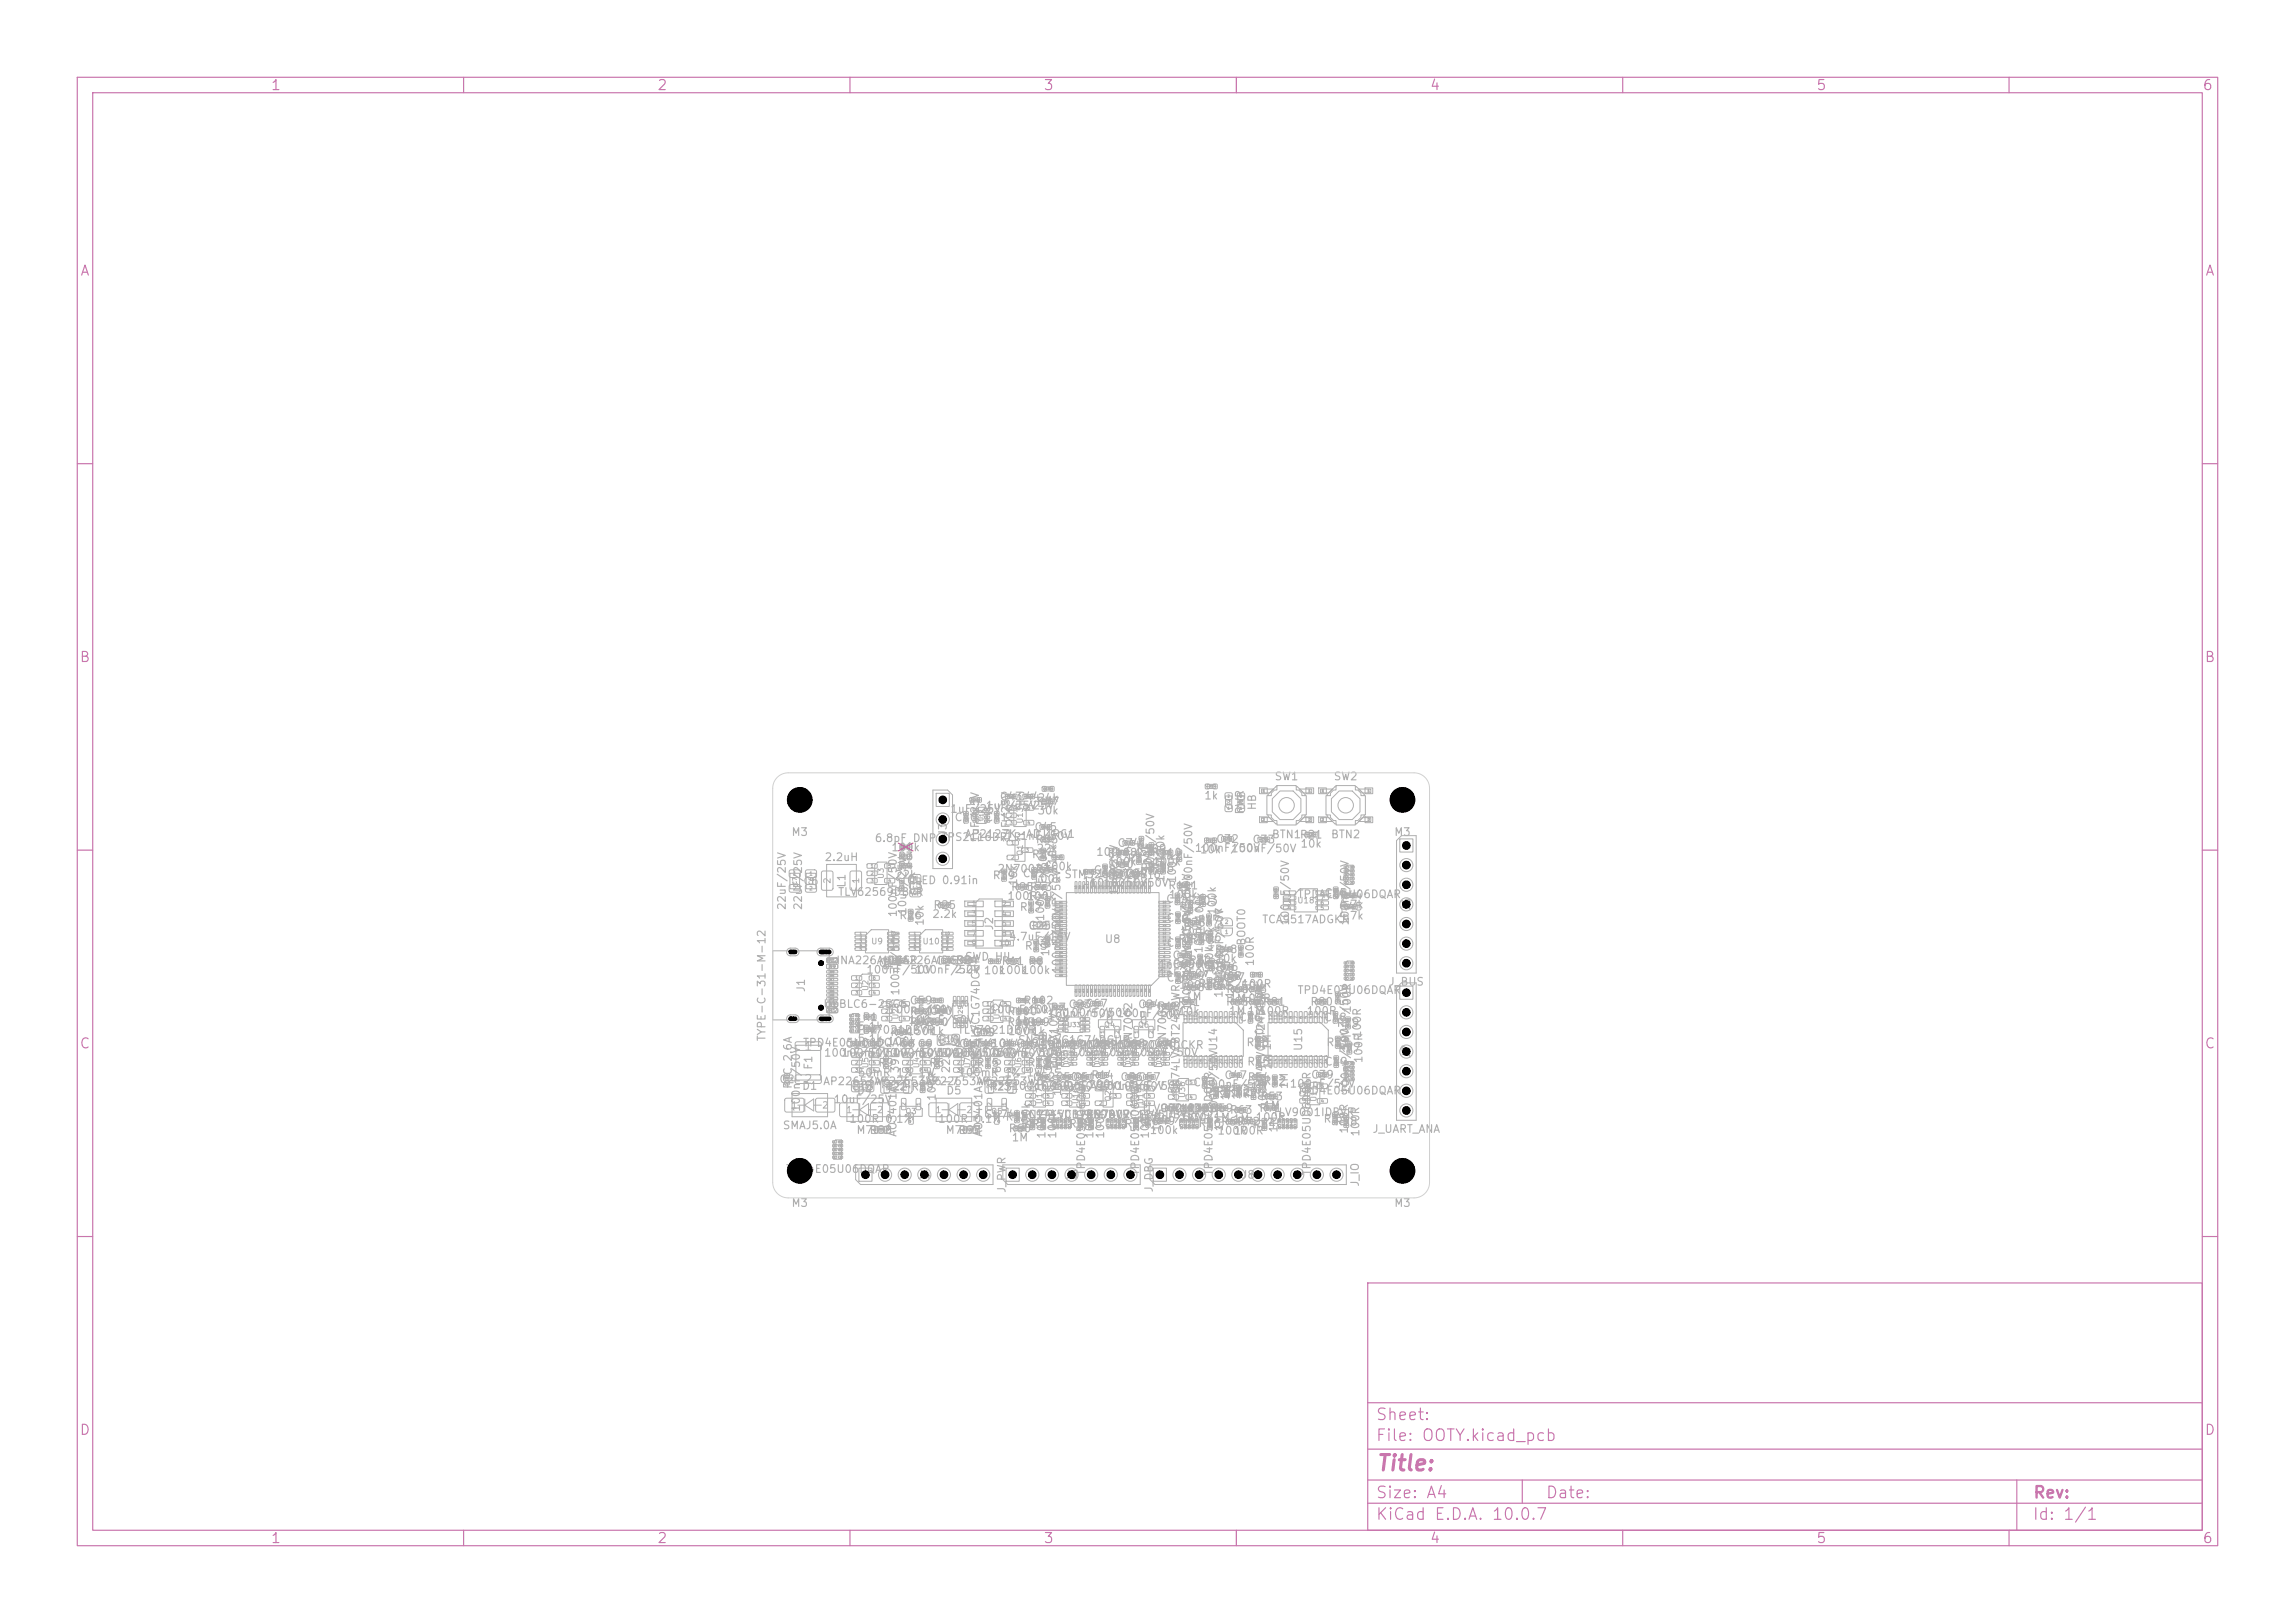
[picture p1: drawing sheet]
<svg xmlns="http://www.w3.org/2000/svg" width="297mm" height="210mm" viewBox="0 0 297 210" stroke-linecap="round" stroke-linejoin="round" font-family="sans-serif">
<defs><g id="words">
<text font-size="2" fill="#c872ab" x="178" y="190.8">Title:</text>
<g font-size="1.5" fill="#c872ab">
<text x="178" y="184.1">Sheet:</text>
<text x="178" y="186.8">File: OOTY.kicad_pcb</text>
<text x="178" y="197">KiCad E.D.A. 10.0.7</text>
<text x="178" y="194.2">Size: A4</text>
<text x="200" y="194.2">Date:</text>
<text x="263" y="197">Id: 1/1</text>
<text x="263" y="194.2">Rev:</text>
</g>
<g font-size="1.3" fill="#c872ab">
<text x="35" y="12">1</text>
<text x="85" y="12">2</text>
<text x="135" y="12">3</text>
<text x="185" y="12">4</text>
<text x="235" y="12">5</text>
<text x="285" y="12">6</text>
<text x="10.3" y="36">A</text>
<text x="285.3" y="36">A</text>
<text x="10.2" y="86">B</text>
<text x="285.2" y="86">B</text>
<text x="10.2" y="136">C</text>
<text x="285.2" y="136">C</text>
<text x="10.2" y="186">D</text>
<text x="285.2" y="186">D</text>
<text x="35" y="200">1</text>
<text x="85" y="200">2</text>
<text x="135" y="200">3</text>
<text x="185" y="200">4</text>
<text x="235" y="200">5</text>
<text x="285" y="200">6</text>
</g>
<g font-size="1.1" fill="#afafaf">
<text x="104" y="136.2">1</text>
<text x="104" y="140.5">2</text>
</g>
<g font-size="1" fill="#afafaf">
<text x="164.9" y="101.2">SW1</text>
<text x="172.5" y="101.2">SW2</text>
<text x="122.9" y="105.4">1uF/25V</text>
<text x="123.5" y="106.5">C40</text>
<text x="127.4" y="106.5">C41</text>
<text x="127.5" y="105">1uF/25V</text>
<text x="129.3" y="103.8">C43</text>
<text x="129.8" y="105">1uF/25V</text>
<text x="131.6" y="103.8">C44</text>
<text x="133.8" y="107.8">C45</text>
<text x="134.1" y="104.5">R37</text>
<text x="134.2" y="105.6">30k</text>
<text x="134.2" y="104">24k</text>
<text x="155.8" y="103.7">1k</text>
<text x="161.2" y="105.5" transform="rotate(-90 161.2 105.5)">PWR</text>
<text x="162.8" y="104.9" transform="rotate(-90 162.8 104.9)">HB</text>
<text x="102.4" y="108.4">M3</text>
<text x="106.6" y="111.7">2.2uH</text>
<text x="113.1" y="109.2">6.8pF DNP TPS2116DRLR</text>
<text x="115.3" y="110.4">100k</text>
<text x="115.7" y="113.9">22k</text>
<text x="116.1" y="111.6">R3</text>
<text x="116.1" y="112.8">R4</text>
<text x="122.8" y="108.3" transform="rotate(-90 122.8 108.3)">J3</text>
<text x="124.8" y="108.7">AP2127K-ADJTRG1</text>
<text x="126.9" y="109.1" transform="rotate(-90 126.9 109.1)">1uF/25V</text>
<text x="129" y="113.2">2N7002</text>
<text x="130.9" y="109.1" transform="rotate(-90 130.9 109.1)">1uF/25V</text>
<text x="132" y="108.9">1nF/50V</text>
<text x="132.3" y="113.8">C62</text>
<text x="133.5" y="111.3">R34</text>
<text x="133.9" y="113.3">R36</text>
<text x="134" y="109.4">R35</text>
<text x="134" y="110.5">22k</text>
<text x="135" y="112.9">100k</text>
<text x="136.9" y="112" transform="rotate(-90 136.9 112)">10k</text>
<text x="137.7" y="113.9">STM32G431MBT6</text>
<text x="141.4" y="113.3">C28</text>
<text x="141.8" y="111">100nF/50V</text>
<text x="141.9" y="113.7">1uF/25V</text>
<text x="143.2" y="113.8">C27</text>
<text x="143.2" y="111.1">R108</text>
<text x="143.3" y="112.2">100k</text>
<text x="143.7" y="112.6">C30</text>
<text x="144.5" y="109.8">C74</text>
<text x="145.4" y="113.8">C29</text>
<text x="145.8" y="111.8">R32</text>
<text x="147" y="110.6">R109</text>
<text x="147.4" y="113.1">R31</text>
<text x="148.9" y="113.1">R96</text>
<text x="149" y="111.1">R110</text>
<text x="149.1" y="112.2">100k</text>
<text x="149.3" y="113" transform="rotate(-90 149.3 113)">100k</text>
<text x="149.6" y="112.8" transform="rotate(-90 149.6 112.8)">10nF/50V</text>
<text x="150.9" y="111.7" transform="rotate(-90 150.9 111.7)">100k</text>
<text x="154.5" y="110.5">100nF/50V</text>
<text x="155.2" y="110.7">10k</text>
<text x="157.3" y="109.3">C32</text>
<text x="159.2" y="110.5">100nF/50V</text>
<text x="162" y="109.4">C33</text>
<text x="164.5" y="108.7">BTN1R21</text>
<text x="168.2" y="109.9">10k</text>
<text x="172.2" y="108.7">BTN2</text>
<text x="180.4" y="108.4">M3</text>
<text x="101.9" y="117.8" transform="rotate(-90 101.9 117.8)">22uF/25V</text>
<text x="103.9" y="114.8">C6</text>
<text x="104" y="117.8" transform="rotate(-90 104 117.8)">22uF/25V</text>
<text x="108.4" y="116.2">TLV62569DBVR</text>
<text x="109.7" y="114.9" transform="rotate(-90 109.7 114.9)">L1</text>
<text x="116.3" y="118.8" transform="rotate(-90 116.3 118.8)">100nF/50V</text>
<text x="116.3" y="119.2">R26</text>
<text x="117.3" y="114.6">OLED 0.91in</text>
<text x="117.4" y="115.4">C3</text>
<text x="117.5" y="118.4" transform="rotate(-90 117.5 118.4)">10uF/25V</text>
<text x="119.8" y="119.9" transform="rotate(-90 119.8 119.9)">10k</text>
<text x="120.6" y="119">2.2k</text>
<text x="120.7" y="117.8">R25</text>
<text x="128.4" y="114">R39</text>
<text x="130.3" y="116.7">100R</text>
<text x="130.8" y="115.5">R95</text>
<text x="131.9" y="114.7" transform="rotate(-90 131.9 114.7)">16k</text>
<text x="131.9" y="118.1">R17</text>
<text x="132.8" y="116.7">100k</text>
<text x="133.2" y="115.5">R43</text>
<text x="133.6" y="114.5">100k</text>
<text x="134" y="117.5">C21</text>
<text x="135.4" y="119.3" transform="rotate(-90 135.4 119.3)">100k</text>
<text x="135.7" y="116.4" transform="rotate(-90 135.7 116.4)">1nF/50V</text>
<text x="140" y="114.7">1k</text>
<text x="140.9" y="115">10nF/50V</text>
<text x="142.7" y="115">100nF/50V</text>
<text x="144.9" y="115.9" transform="rotate(-90 144.9 115.9)">1uF/25V</text>
<text x="150.8" y="117.1">C64R103</text>
<text x="150.9" y="119.5">C20</text>
<text x="150.9" y="114.2" transform="rotate(-90 150.9 114.2)">100k</text>
<text x="151.1" y="115.3">R111</text>
<text x="151.2" y="116.5">100k</text>
<text x="152.4" y="114.3" transform="rotate(-90 152.4 114.3)">100R</text>
<text x="152.5" y="118.1">R42</text>
<text x="154.3" y="119.7" transform="rotate(-90 154.3 119.7)">1nF/50V</text>
<text x="154.5" y="115" transform="rotate(-90 154.5 115)">100nF/50V</text>
<text x="154.9" y="119.8">R47</text>
<text x="157.6" y="118.5" transform="rotate(-90 157.6 118.5)">100k</text>
<text x="163.3" y="119.7">TCA9517ADGKR</text>
<text x="167.1" y="119.8" transform="rotate(-90 167.1 119.8)">100nF/50V</text>
<text x="167.8" y="116.5">TPD4E05U06DQAR</text>
<text x="171.3" y="116.3">C55</text>
<text x="173.2" y="117.8">4.7k</text>
<text x="173.2" y="119.2">4.7k</text>
<text x="173.3" y="116.6">R44</text>
<text x="173.3" y="118.1">R45</text>
<text x="174.8" y="119.8" transform="rotate(-90 174.8 119.8)">100nF/50V</text>
<text x="182.8" y="118" transform="rotate(-90 182.8 118)">J6</text>
<text x="108.1" y="125">INA226AIDGSR</text>
<text x="113.6" y="125.4">C1</text>
<text x="114.8" y="125.1">C34</text>
<text x="115.1" y="125">INA226AIDGSR</text>
<text x="121" y="125.1">C35</text>
<text x="123.6" y="125">R24</text>
<text x="124.8" y="124.5">SWD_HIL</text>
<text x="128.8" y="120.5" transform="rotate(-90 128.8 120.5)">J2</text>
<text x="129.5" y="125.1">R11 R8</text>
<text x="130.5" y="121.9">4.7uF/16V</text>
<text x="132.5" y="123.1">R13</text>
<text x="133" y="120.5">C25</text>
<text x="134" y="122.5">C22</text>
<text x="136" y="123.8" transform="rotate(-90 136 123.8)">10k</text>
<text x="137.5" y="121.1" transform="rotate(-90 137.5 121.1)">100nF/50V</text>
<text x="142.9" y="122.3">U8</text>
<text x="149.8" y="125.5">1nF/50V</text>
<text x="150.9" y="122.8">C31</text>
<text x="151.6" y="124.4">C71</text>
<text x="151.6" y="125.5">C69R104</text>
<text x="152.4" y="122.3">R27C36</text>
<text x="152.6" y="121.3">100k</text>
<text x="153" y="120.1">R28</text>
<text x="153.8" y="125">R30</text>
<text x="153.9" y="122.2">R46</text>
<text x="154.4" y="123.1" transform="rotate(-90 154.4 123.1)">100nF/50V</text>
<text x="155.9" y="123.4" transform="rotate(-90 155.9 123.4)">100k 100k</text>
<text x="157.1" y="123.6">R48</text>
<text x="157.2" y="124.8">10k</text>
<text x="157.3" y="125.9">R76</text>
<text x="157.4" y="123.2" transform="rotate(-90 157.4 123.2)">4.7k</text>
<text x="158.4" y="120.7" transform="rotate(-90 158.4 120.7)">4.7k</text>
<text x="161.4" y="122.4" transform="rotate(-90 161.4 122.4)">BOOT0</text>
<text x="162.5" y="125.1" transform="rotate(-90 162.5 125.1)">100R</text>
<text x="104.4" y="128.5" transform="rotate(-90 104.4 128.5)">J1</text>
<text x="106.5" y="130.7">USBLC6-2SC6</text>
<text x="112" y="126.2">100nF/50V</text>
<text x="114.9" y="131.4">100nF/50V</text>
<text x="116.6" y="128.9" transform="rotate(-90 116.6 128.9)">100nF/50V</text>
<text x="117.6" y="130.2">C59</text>
<text x="117.6" y="131.6">R91</text>
<text x="118.3" y="126.2">100nF/50V 10k</text>
<text x="119.8" y="131.4">10k</text>
<text x="120.2" y="131.6">C60</text>
<text x="123.4" y="126.2">2.2k</text>
<text x="128" y="131.4">100nF/50V</text>
<text x="129.2" y="126.3">100k</text>
<text x="130.3" y="131.6">R100</text>
<text x="132.1" y="126.3">100k</text>
<text x="132.4" y="130.2">R102</text>
<text x="132.9" y="131.4">10k</text>
<text x="135.4" y="131.9">100nF/50V 100nF/50V</text>
<text x="135.9" y="131.1">R7</text>
<text x="137.5" y="126.1" transform="rotate(-90 137.5 126.1)">100nF/50V</text>
<text x="137.6" y="131.8">100nF/50V</text>
<text x="138.2" y="130.7">C23</text>
<text x="140.3" y="130.6">C67</text>
<text x="147.2" y="130.7">C24</text>
<text x="149.7" y="130.9">R18</text>
<text x="149.8" y="126.7">1nF/50V</text>
<text x="150.9" y="127.3">C26</text>
<text x="152.3" y="130.4">R41</text>
<text x="152.4" y="131.6">10k</text>
<text x="152.5" y="128.2">100kR74</text>
<text x="152.9" y="127">R29</text>
<text x="152.9" y="128.5">R6810nF/50V</text>
<text x="153.3" y="129.7">1M</text>
<text x="154.4" y="130.8" transform="rotate(-90 154.4 130.8)">100nF/50V</text>
<text x="154.4" y="126.3" transform="rotate(-90 154.4 126.3)">100nF/50V</text>
<text x="155" y="128">R50</text>
<text x="156.8" y="127">100R</text>
<text x="157.2" y="126.2" transform="rotate(-90 157.2 126.2)">100k</text>
<text x="158.1" y="127.2">C37</text>
<text x="158.5" y="129.2" transform="rotate(-90 158.5 129.2)">100k 10nF/50V</text>
<text x="158.6" y="130.4">R65</text>
<text x="158.6" y="128.7">R66</text>
<text x="158.8" y="126.9" transform="rotate(-90 158.8 126.9)">100R</text>
<text x="159" y="131.5">1M1M</text>
<text x="159" y="129.9">1M</text>
<text x="159.9" y="129.3" transform="rotate(-90 159.9 129.3)">100R</text>
<text x="160.5" y="129.9">100R</text>
<text x="160.6" y="128">100R</text>
<text x="161" y="128.7">R73</text>
<text x="161" y="130.4">R67</text>
<text x="162.9" y="131.5">100R</text>
<text x="163.3" y="130.4">R81</text>
<text x="167.8" y="128.9">TPD4E05U06DQAR</text>
<text x="169" y="131.5">100R</text>
<text x="169.5" y="130.4">R80</text>
<text x="175.1" y="131.1" transform="rotate(-90 175.1 131.1)">100R</text>
<text x="179.6" y="127.8">J_BUS</text>
<text x="99.3" y="134.8" transform="rotate(-90 99.3 134.8)">TYPE-C-31-M-12</text>
<text x="103.8" y="135.7">TPD4E05U06DQAR</text>
<text x="106.5" y="137">100nF/50V 100nF/50V</text>
<text x="108.8" y="137">100nF/50V</text>
<text x="109.3" y="135.8">C11</text>
<text x="110.8" y="134">TLV7021DBVR</text>
<text x="110.9" y="135.1">5.1k</text>
<text x="110.9" y="133.5">5.1k</text>
<text x="111.5" y="134">R2</text>
<text x="111.5" y="132.4">R1</text>
<text x="111.6" y="135.8">C12</text>
<text x="113.1" y="137">100nF/50V</text>
<text x="114.7" y="135.5">100k</text>
<text x="115.1" y="134.3">R94</text>
<text x="116.4" y="135.8">C8C9</text>
<text x="117.3" y="134.2">150k</text>
<text x="117.5" y="132.7">100nF/50V</text>
<text x="117.6" y="133">R92</text>
<text x="118.2" y="132.8">1kR90</text>
<text x="118.9" y="137">10uF/25V100nF/50V</text>
<text x="120.3" y="134.2">1k</text>
<text x="121.2" y="135.3">C10</text>
<text x="121.2" y="137">100nF/50V</text>
<text x="123.3" y="137">100nF/50V</text>
<text x="123.5" y="135.7">10uF/10V C15</text>
<text x="123.9" y="134">TLV7021DBVR</text>
<text x="124" y="135.8">C17</text>
<text x="125.8" y="134.3">C19</text>
<text x="126" y="135.8">C18C14INA190A2IDCKR</text>
<text x="128.6" y="137">100nF/50V</text>
<text x="130.3" y="133">R101</text>
<text x="130.4" y="134.2">100k</text>
<text x="131.3" y="132.8">1kR99</text>
<text x="131.7" y="135.3">SN74LVC1G74DCUR</text>
<text x="133.4" y="135.6">C16</text>
<text x="133.4" y="134.2">1k</text>
<text x="134.5" y="136.9">100nF/50V</text>
<text x="135.5" y="132.3">10k</text>
<text x="136.1" y="136">INA190A2IDCKR</text>
<text x="137.2" y="135.8">C61INA190A2IDCKR</text>
<text x="138.5" y="136.9">100nF/50V</text>
<text x="141.2" y="135.8">C63INA190A2IDCKR</text>
<text x="142.5" y="136.9">100nF/50V</text>
<text x="145.2" y="135.8">C68</text>
<text x="146.5" y="136.9">100nF/50V</text>
<text x="146.8" y="135.6" transform="rotate(-90 146.8 135.6)">2N7002</text>
<text x="149.2" y="135.8">C70</text>
<text x="149.8" y="132.1">10k</text>
<text x="151.2" y="135.6" transform="rotate(-90 151.2 135.6)">2N7002</text>
<text x="160.3" y="132.4">C46</text>
<text x="161.2" y="135.6">R58</text>
<text x="163.7" y="136" transform="rotate(-90 163.7 136)">100nF/50V</text>
<text x="168.8" y="136.1" transform="rotate(-90 168.8 136.1)">U15</text>
<text x="171.3" y="132.4">C48</text>
<text x="171.6" y="135.6">R51</text>
<text x="172.9" y="133.1">R79</text>
<text x="173.1" y="136.4">R77</text>
<text x="174.7" y="136" transform="rotate(-90 174.7 136)">100nF/50V</text>
<text x="175.1" y="136" transform="rotate(-90 175.1 136)">1M</text>
<text x="176.4" y="134.4" transform="rotate(-90 176.4 134.4)">100R</text>
<text x="176.6" y="137.6" transform="rotate(-90 176.6 137.6)">100R</text>
<text x="182.8" y="137" transform="rotate(-90 182.8 137)">J7</text>
<text x="100.8" y="140.4">C2</text>
<text x="102.7" y="141" transform="rotate(-90 102.7 141)">PTC 2.6A</text>
<text x="103.7" y="141.3">D1</text>
<text x="103.8" y="144" transform="rotate(-90 103.8 144)">100nF/50V</text>
<text x="105.4" y="138.5" transform="rotate(-90 105.4 138.5)">F1</text>
<text x="106.4" y="140.7">AP22653W6-7</text>
<text x="107.8" y="143">10uF/25V</text>
<text x="110.1" y="141.3">C13</text>
<text x="110.8" y="141.9">D4</text>
<text x="110.9" y="139.5">50mR 1% 1W</text>
<text x="113" y="140.7">AP22653W6-7</text>
<text x="113.6" y="138.3">R9</text>
<text x="114.4" y="141.4">R22 R89</text>
<text x="116.6" y="139" transform="rotate(-90 116.6 139)">39k</text>
<text x="119.6" y="140.7">AP22653W6-7</text>
<text x="120.2" y="138.3">R6</text>
<text x="121.3" y="142.5" transform="rotate(-90 121.3 142.5)">100k</text>
<text x="122.4" y="141.9">D5</text>
<text x="123.2" y="139" transform="rotate(-90 123.2 139)">22k</text>
<text x="123.9" y="139.5">100mR 1% 1W</text>
<text x="126.2" y="140.7">AP22653W6-7</text>
<text x="126.3" y="138.3">R15</text>
<text x="127" y="138.3" transform="rotate(-90 127 138.3)">SN74LVC1G74DCUR</text>
<text x="127.9" y="141.4">R23100nF/50V</text>
<text x="129.8" y="139" transform="rotate(-90 129.8 139)">68k</text>
<text x="132.9" y="138.3">R12</text>
<text x="133.6" y="140.1">C52C50</text>
<text x="133.7" y="141.3">100nF/50V100nF/50V</text>
<text x="134.1" y="138.4">C53</text>
<text x="136" y="141.3">100nF/50V</text>
<text x="136.4" y="139" transform="rotate(-90 136.4 139)">39k</text>
<text x="137.1" y="138.6" transform="rotate(-90 137.1 138.6)">10uF/10V</text>
<text x="137.6" y="141.9" transform="rotate(-90 137.6 141.9)">100nF/50V</text>
<text x="138.8" y="140.1">C51</text>
<text x="140.7" y="141">100k100nF/50V</text>
<text x="141.1" y="139.9">R14</text>
<text x="144.9" y="140.1">C56</text>
<text x="147.2" y="140.1">C57</text>
<text x="152.9" y="141.7" transform="rotate(-90 152.9 141.7)">SN74LVC8T245PWR</text>
<text x="154.3" y="140.8">C73</text>
<text x="155.6" y="141">100nF/50V</text>
<text x="155.8" y="142.1">R57R62</text>
<text x="157.3" y="142">R61 R70</text>
<text x="158.4" y="139.9">C47</text>
<text x="159.3" y="142.5" transform="rotate(-90 159.3 142.5)">1M</text>
<text x="160.7" y="142.4" transform="rotate(-90 160.7 142.4)">1M</text>
<text x="161.3" y="138.1">R55</text>
<text x="161.4" y="140.1">R54</text>
<text x="161.8" y="141.3">1M</text>
<text x="162.3" y="142.3" transform="rotate(-90 162.3 142.3)">1M</text>
<text x="163" y="142.6">R53</text>
<text x="163.4" y="140.6">R52</text>
<text x="163.4" y="143.8">1M</text>
<text x="163.9" y="141.7" transform="rotate(-90 163.9 141.7)">SN74LVC8T245PWR</text>
<text x="164.1" y="143.5" transform="rotate(-90 164.1 143.5)">100R</text>
<text x="164.8" y="138.5" transform="rotate(-90 164.8 138.5)">1M 1M</text>
<text x="166.8" y="141">100nF/50V</text>
<text x="166.9" y="141" transform="rotate(-90 166.9 141)">1M</text>
<text x="167.8" y="141.9">TPD4E05U06DQAR</text>
<text x="169.6" y="139.8">C39</text>
<text x="171.4" y="138.1">C49</text>
<text x="174.8" y="141.7" transform="rotate(-90 174.8 141.7)">100nF/50V</text>
<text x="101.2" y="146.4">SMAJ5.0A</text>
<text x="109.8" y="145.5">100R 0.1%</text>
<text x="110.8" y="147">M7</text>
<text x="112.4" y="147">R88</text>
<text x="116.3" y="147.2" transform="rotate(-90 116.3 147.2)">AO3401A</text>
<text x="121.3" y="145.5">100R 0.1%</text>
<text x="122.3" y="147">M7</text>
<text x="123.9" y="147">R97</text>
<text x="127.4" y="147.2" transform="rotate(-90 127.4 147.2)">AO3401A</text>
<text x="127.4" y="145">SN74LVC1T45DBVR</text>
<text x="130" y="145.3">R98</text>
<text x="130.4" y="146.8">R60</text>
<text x="130.9" y="147.9">1M</text>
<text x="132" y="146.2">R85</text>
<text x="132.1" y="145">SN74LVC1T45DBVR</text>
<text x="133.4" y="146.2">R83</text>
<text x="133.5" y="146.4" transform="rotate(-90 133.5 146.4)">100k</text>
<text x="135.5" y="147.4" transform="rotate(-90 135.5 147.4)">100R</text>
<text x="136.9" y="147.4" transform="rotate(-90 136.9 147.4)">100R</text>
<text x="138.2" y="146.2">R84</text>
<text x="139.6" y="146.2">R86</text>
<text x="140.4" y="145">2N7002</text>
<text x="140.5" y="145">SN74LVC1T45DBVR</text>
<text x="141.7" y="147.4" transform="rotate(-90 141.7 147.4)">100R</text>
<text x="143.1" y="147.4" transform="rotate(-90 143.1 147.4)">100R</text>
<text x="145.4" y="146.2">R87</text>
<text x="147" y="145.8">R16</text>
<text x="147.3" y="145.3">100nF/50V</text>
<text x="147.6" y="144.2">TLV9001IDBVR</text>
<text x="148.7" y="147">100k</text>
<text x="148.9" y="147.4" transform="rotate(-90 148.9 147.4)">100R</text>
<text x="149.1" y="145.8">R49</text>
<text x="150" y="144.2">C72 R106</text>
<text x="150.5" y="146.5" transform="rotate(-90 150.5 146.5)">10k</text>
<text x="151.6" y="144.2">R107</text>
<text x="152.6" y="145.3">1k30k1M 1M 100R</text>
<text x="155" y="146.1">R56R69</text>
<text x="156.6" y="144.1">R59</text>
<text x="157.5" y="147">100R</text>
<text x="157.8" y="144.4" transform="rotate(-90 157.8 144.4)">100nF/50VU14</text>
<text x="158.5" y="146.5" transform="rotate(-90 158.5 146.5)">1M</text>
<text x="159.1" y="144.4">R63</text>
<text x="159.6" y="147">100R</text>
<text x="160" y="145.9">R72</text>
<text x="162.1" y="146.2">R64</text>
<text x="162.9" y="144.1">R71</text>
<text x="164.6" y="144.7">TLV9001IDBVR</text>
<text x="165.6" y="146.6" transform="rotate(-90 165.6 146.6)">1M</text>
<text x="171.2" y="145.5">R33</text>
<text x="172.7" y="145.9">R78</text>
<text x="174.7" y="146.8" transform="rotate(-90 174.7 146.8)">100R</text>
<text x="176.2" y="147.1" transform="rotate(-90 176.2 147.1)">100R</text>
<text x="177.5" y="146.8">J_UART_ANA</text>
<text x="101.6" y="152">TPD4E05U06DQAR</text>
<text x="118.7" y="152.8">J4</text>
<text x="130.4" y="154.4" transform="rotate(-90 130.4 154.4)">J_PWR</text>
<text x="137.7" y="152.8">J5</text>
<text x="140.7" y="152.2" transform="rotate(-90 140.7 152.2)">TPD4E05U06DQAR</text>
<text x="147.7" y="152.2" transform="rotate(-90 147.7 152.2)">TPD4E05U06DQAR</text>
<text x="149.4" y="154.4" transform="rotate(-90 149.4 154.4)">J_DBG</text>
<text x="157.2" y="152.2" transform="rotate(-90 157.2 152.2)">TPD4E05U06DQAR</text>
<text x="160.6" y="152.8">J8</text>
<text x="169.9" y="152.2" transform="rotate(-90 169.9 152.2)">TPD4E05U06DQAR</text>
<text x="176.1" y="153.6" transform="rotate(-90 176.1 153.6)">J_IO</text>
<text x="102.4" y="156.4">M3</text>
<text x="180.4" y="156.4">M3</text>
</g>
<g font-size=".8" fill="#afafaf">
<text x="107.7" y="114.4" transform="rotate(-90 107.7 114.4)">2</text>
<text x="111.4" y="114.4" transform="rotate(-90 111.4 114.4)">1</text>
<text x="167.8" y="117.1">U18</text>
<text x="112.7" y="122.4">U9</text>
<text x="119.3" y="122.4">U10</text>
<text x="102.3" y="143.6">1</text>
<text x="106.3" y="143.6">2</text>
<text x="114.8" y="141.2">R22</text>
<text x="128.3" y="141.2">R23</text>
<text x="109.4" y="144.2">1</text>
<text x="113.4" y="144.2">2</text>
<text x="121" y="144.2">1</text>
<text x="125" y="144.2">2</text>
</g>
<g font-size=".7" fill="#afafaf">
<text x="132.5" y="106.6" transform="rotate(-90 132.5 106.6)">U13</text>
<text x="114.5" y="113.8" transform="rotate(-90 114.5 113.8)">U3</text>
<text x="132.5" y="110.8" transform="rotate(-90 132.5 110.8)">Q1</text>
<text x="125.6" y="117.5">1</text>
<text x="125.6" y="118.8">3</text>
<text x="129.5" y="117.5">2</text>
<text x="129.5" y="118.8">4</text>
<text x="106" y="123.7">SH</text>
<text x="125.6" y="120.1">5</text>
<text x="125.6" y="121.3">7</text>
<text x="125.6" y="122.6">9</text>
<text x="129.2" y="122.6">10</text>
<text x="129.5" y="120.1">6</text>
<text x="129.5" y="121.3">8</text>
<text x="112.5" y="128.3" transform="rotate(-90 112.5 128.3)">U2</text>
<text x="116.4" y="132" transform="rotate(-90 116.4 132)">U28</text>
<text x="129.5" y="132" transform="rotate(-90 129.5 132)">U32</text>
<text x="106" y="132.4">SH</text>
<text x="142.8" y="133.1">Q4</text>
<text x="147.2" y="133.1">Q6</text>
<text x="112.5" y="138.3" transform="rotate(-90 112.5 138.3)">U5</text>
<text x="119.1" y="138.3" transform="rotate(-90 119.1 138.3)">U4</text>
<text x="125.7" y="138.3" transform="rotate(-90 125.7 138.3)">U7</text>
<text x="132.3" y="138.3" transform="rotate(-90 132.3 138.3)">U6</text>
<text x="135" y="142.9" transform="rotate(-90 135 142.9)">U17</text>
<text x="139.7" y="142.9" transform="rotate(-90 139.7 142.9)">U16</text>
<text x="143.9" y="142.6" transform="rotate(-90 143.9 142.6)">Q2</text>
<text x="148.1" y="142.9" transform="rotate(-90 148.1 142.9)">U19</text>
<text x="153.5" y="142.1" transform="rotate(-90 153.5 142.1)">U36</text>
<text x="170.5" y="142.6" transform="rotate(-90 170.5 142.6)">U11</text>
<text x="117.1" y="144.3">Q3</text>
<text x="128.2" y="144.3">Q5</text>
</g>
<g font-size=".6" fill="#afafaf">
<text x="121.7" y="103.9">1</text>
<text x="121.7" y="106.5">2</text>
<text x="121.7" y="109">3</text>
<text x="121.7" y="111.6">4</text>
<text x="181.7" y="109.8">1</text>
<text x="181.7" y="112.4">2</text>
<text x="181.7" y="114.9">3</text>
<text x="181.7" y="117.5">4</text>
<text x="181.7" y="120">5</text>
<text x="181.7" y="122.5">6</text>
<text x="181.7" y="125.1">7</text>
<text x="124.7" y="131.8" transform="rotate(-90 124.7 131.8)">U29</text>
<text x="181.7" y="128.9">1</text>
<text x="181.7" y="131.4">2</text>
<text x="138.1" y="133">U33</text>
<text x="181.7" y="134">3</text>
<text x="181.7" y="136.5">4</text>
<text x="115" y="140.9" transform="rotate(-90 115 140.9)">2</text>
<text x="117.9" y="140.9" transform="rotate(-90 117.9 140.9)">1</text>
<text x="128.5" y="140.9" transform="rotate(-90 128.5 140.9)">2</text>
<text x="131.4" y="140.9" transform="rotate(-90 131.4 140.9)">1</text>
<text x="181.7" y="139">5</text>
<text x="181.7" y="141.6">6</text>
<text x="181.7" y="144.1">7</text>
<text x="111.7" y="152.4">1</text>
<text x="114.2" y="152.4">2</text>
<text x="116.8" y="152.4">3</text>
<text x="119.3" y="152.4">4</text>
<text x="121.8" y="152.4">5</text>
<text x="124.4" y="152.4">6</text>
<text x="126.9" y="152.4">7</text>
<text x="130.7" y="152.4">1</text>
<text x="133.3" y="152.4">2</text>
<text x="135.8" y="152.4">3</text>
<text x="138.3" y="152.4">4</text>
<text x="140.9" y="152.4">5</text>
<text x="143.4" y="152.4">6</text>
<text x="146" y="152.4">7</text>
<text x="149.8" y="152.4">1</text>
<text x="152.3" y="152.4">2</text>
<text x="154.9" y="152.4">3</text>
<text x="157.4" y="152.4">4</text>
<text x="159.9" y="152.4">5</text>
<text x="162.5" y="152.4">6</text>
<text x="165" y="152.4">7</text>
<text x="167.6" y="152.4">8</text>
<text x="170.1" y="152.4">9</text>
<text x="172.4" y="152.4">10</text>
</g>
<g font-size=".5" fill="#afafaf">
<text x="127.4" y="106.3" transform="rotate(-90 127.4 106.3)">U12</text>
<text x="102.6" y="113.4">1</text>
<text x="104.7" y="113.4">1</text>
<text x="130.8" y="109.4">1</text>
<text x="130.8" y="111.3">2</text>
<text x="132.7" y="110.4">3</text>
<text x="102.6" y="115.3">2</text>
<text x="103.2" y="114.5" transform="rotate(-90 103.2 114.5)">C7</text>
<text x="104.7" y="115.3">2</text>
<text x="105.3" y="114.5" transform="rotate(-90 105.3 114.5)">C6</text>
<text x="118.2" y="114">1</text>
<text x="118.2" y="115.9">2</text>
<text x="118.8" y="115.1" transform="rotate(-90 118.8 115.1)">C3</text>
<text x="158.5" y="119.7">2</text>
<text x="166.6" y="115.9">1</text>
<text x="166.6" y="116.6">2</text>
<text x="166.6" y="117.2">3</text>
<text x="166.6" y="117.9">4</text>
<text x="170.8" y="117.9">5</text>
<text x="170.8" y="117.2">6</text>
<text x="170.8" y="116.6">7</text>
<text x="170.8" y="115.9">8</text>
<text x="175" y="114.1" transform="rotate(-90 175 114.1)">U22</text>
<text x="102" y="123.6">SH</text>
<text x="106.9" y="124.6">B12</text>
<text x="107.2" y="125.4">B9</text>
<text x="107.2" y="124.6">A1</text>
<text x="107.2" y="125.4">A4</text>
<text x="158.5" y="121">1</text>
<text x="107" y="131.1">A12</text>
<text x="107.2" y="131.1">B1</text>
<text x="107.2" y="130.3">B4</text>
<text x="107.2" y="130.3">A9</text>
<text x="144" y="131.9" transform="rotate(-90 144 131.9)">3</text>
<text x="148.4" y="131.9" transform="rotate(-90 148.4 131.9)">3</text>
<text x="175" y="126.5" transform="rotate(-90 175 126.5)">U23</text>
<text x="102" y="132.2">SH</text>
<text x="111" y="133" transform="rotate(-90 111 133)">U1</text>
<text x="122" y="134.9">C10</text>
<text x="122.2" y="134.8" transform="rotate(-90 122.2 134.8)">1</text>
<text x="124.1" y="134.8" transform="rotate(-90 124.1 134.8)">2</text>
<text x="138.4" y="137.8" transform="rotate(-90 138.4 137.8)">U30</text>
<text x="142.4" y="137.8" transform="rotate(-90 142.4 137.8)">U31</text>
<text x="143" y="133.8" transform="rotate(-90 143 133.8)">1</text>
<text x="144.9" y="133.8" transform="rotate(-90 144.9 133.8)">2</text>
<text x="146.4" y="137.8" transform="rotate(-90 146.4 137.8)">U34</text>
<text x="147.4" y="133.8" transform="rotate(-90 147.4 133.8)">1</text>
<text x="149.3" y="133.8" transform="rotate(-90 149.3 133.8)">2</text>
<text x="150.4" y="137.8" transform="rotate(-90 150.4 137.8)">U35</text>
<text x="110.9" y="140.9">C13</text>
<text x="111.1" y="140.8" transform="rotate(-90 111.1 140.8)">1</text>
<text x="113" y="140.8" transform="rotate(-90 113 140.8)">2</text>
<text x="117.3" y="143.1" transform="rotate(-90 117.3 143.1)">2</text>
<text x="119.2" y="143.1" transform="rotate(-90 119.2 143.1)">1</text>
<text x="128.4" y="143.1" transform="rotate(-90 128.4 143.1)">2</text>
<text x="130.3" y="143.1" transform="rotate(-90 130.3 143.1)">1</text>
<text x="142.2" y="141.2">1</text>
<text x="142.2" y="143.1">2</text>
<text x="144.1" y="142.2">3</text>
<text x="175" y="139.5" transform="rotate(-90 175 139.5)">U24</text>
<text x="108.8" y="149.6" transform="rotate(-90 108.8 149.6)">U27</text>
<text x="118.3" y="145" transform="rotate(-90 118.3 145)">3</text>
<text x="129.4" y="145" transform="rotate(-90 129.4 145)">3</text>
<text x="136.5" y="145.8">U25</text>
<text x="143.5" y="145.8">U26</text>
<text x="153" y="145.8">U20</text>
<text x="165.7" y="145.8">U21</text>
</g>
<g font-size=".4" fill="#afafaf">
<text x="130.6" y="104.9">1</text>
<text x="130.6" y="105.8">2</text>
<text x="130.6" y="106.8">3</text>
<text x="132.9" y="106.8">4</text>
<text x="132.9" y="104.9">5</text>
<text x="159.3" y="104.2" transform="rotate(-90 159.3 104.2)">D2</text>
<text x="160.9" y="104.2" transform="rotate(-90 160.9 104.2)">D3</text>
<text x="112.6" y="112.4">1</text>
<text x="112.6" y="113.3">2</text>
<text x="114.9" y="112.4">5</text>
<text x="112.6" y="114.3">3</text>
<text x="114.9" y="114.3">4</text>
<text x="133.9" y="120.1">C25</text>
<text x="110.6" y="126.9">1</text>
<text x="110.6" y="127.8">2</text>
<text x="110.6" y="128.8">3</text>
<text x="112.9" y="128.8">4</text>
<text x="112.9" y="127.8">5</text>
<text x="112.9" y="126.9">6</text>
<text x="114.5" y="130.2">1</text>
<text x="114.5" y="131.2">2</text>
<text x="116.8" y="130.2">5</text>
<text x="127.6" y="130.2">1</text>
<text x="127.6" y="131.2">2</text>
<text x="129.9" y="130.2">5</text>
<text x="155.7" y="131.9" transform="rotate(-90 155.7 131.9)">9</text>
<text x="156.3" y="131.9" transform="rotate(-90 156.3 131.9)">8</text>
<text x="157" y="131.9" transform="rotate(-90 157 131.9)">7</text>
<text x="157.6" y="131.9" transform="rotate(-90 157.6 131.9)">6</text>
<text x="158.3" y="131.9" transform="rotate(-90 158.3 131.9)">5</text>
<text x="158.9" y="131.9" transform="rotate(-90 158.9 131.9)">4</text>
<text x="159.6" y="131.9" transform="rotate(-90 159.6 131.9)">3</text>
<text x="160.2" y="131.9" transform="rotate(-90 160.2 131.9)">2</text>
<text x="160.9" y="131.9" transform="rotate(-90 160.9 131.9)">1</text>
<text x="166.7" y="131.9" transform="rotate(-90 166.7 131.9)">9</text>
<text x="167.3" y="131.9" transform="rotate(-90 167.3 131.9)">8</text>
<text x="168" y="131.9" transform="rotate(-90 168 131.9)">7</text>
<text x="168.6" y="131.9" transform="rotate(-90 168.6 131.9)">6</text>
<text x="169.3" y="131.9" transform="rotate(-90 169.3 131.9)">5</text>
<text x="169.9" y="131.9" transform="rotate(-90 169.9 131.9)">4</text>
<text x="170.6" y="131.9" transform="rotate(-90 170.6 131.9)">3</text>
<text x="171.2" y="131.9" transform="rotate(-90 171.2 131.9)">2</text>
<text x="171.9" y="131.9" transform="rotate(-90 171.9 131.9)">1</text>
<text x="110.6" y="136.9">1</text>
<text x="110.6" y="137.8">2</text>
<text x="112.9" y="137.8">5</text>
<text x="112.9" y="136.9">6</text>
<text x="114.5" y="132.1">3</text>
<text x="116.8" y="132.1">4</text>
<text x="117.2" y="136.9">1</text>
<text x="117.2" y="137.8">2</text>
<text x="119.5" y="137.8">5</text>
<text x="119.5" y="136.9">6</text>
<text x="123.8" y="136.9">1</text>
<text x="123.8" y="137.8">2</text>
<text x="126.1" y="137.8">5</text>
<text x="126.1" y="136.9">6</text>
<text x="126.7" y="133.9">C19</text>
<text x="127.6" y="132.1">3</text>
<text x="129.9" y="132.1">4</text>
<text x="130.4" y="136.9">1</text>
<text x="130.4" y="137.8">2</text>
<text x="132.7" y="137.8">5</text>
<text x="132.7" y="136.9">6</text>
<text x="135.2" y="135.4" transform="rotate(-90 135.2 135.4)">C16</text>
<text x="153.7" y="137.8" transform="rotate(-90 153.7 137.8)">13</text>
<text x="153.7" y="132.1" transform="rotate(-90 153.7 132.1)">12</text>
<text x="154.4" y="137.8" transform="rotate(-90 154.4 137.8)">14</text>
<text x="154.4" y="132.1" transform="rotate(-90 154.4 132.1)">11</text>
<text x="155" y="137.8" transform="rotate(-90 155 137.8)">15</text>
<text x="155" y="132.1" transform="rotate(-90 155 132.1)">10</text>
<text x="155.7" y="137.8" transform="rotate(-90 155.7 137.8)">16</text>
<text x="156.3" y="137.8" transform="rotate(-90 156.3 137.8)">17</text>
<text x="157" y="137.8" transform="rotate(-90 157 137.8)">18</text>
<text x="157.6" y="137.8" transform="rotate(-90 157.6 137.8)">19</text>
<text x="158.3" y="137.8" transform="rotate(-90 158.3 137.8)">20</text>
<text x="158.9" y="137.8" transform="rotate(-90 158.9 137.8)">21</text>
<text x="159.6" y="137.8" transform="rotate(-90 159.6 137.8)">22</text>
<text x="160.2" y="137.8" transform="rotate(-90 160.2 137.8)">23</text>
<text x="160.9" y="137.8" transform="rotate(-90 160.9 137.8)">24</text>
<text x="164.7" y="137.8" transform="rotate(-90 164.7 137.8)">13</text>
<text x="164.7" y="132.1" transform="rotate(-90 164.7 132.1)">12</text>
<text x="165.4" y="137.8" transform="rotate(-90 165.4 137.8)">14</text>
<text x="165.4" y="132.1" transform="rotate(-90 165.4 132.1)">11</text>
<text x="166" y="137.8" transform="rotate(-90 166 137.8)">15</text>
<text x="166" y="132.1" transform="rotate(-90 166 132.1)">10</text>
<text x="166.7" y="137.8" transform="rotate(-90 166.7 137.8)">16</text>
<text x="167.3" y="137.8" transform="rotate(-90 167.3 137.8)">17</text>
<text x="168" y="137.8" transform="rotate(-90 168 137.8)">18</text>
<text x="168.6" y="137.8" transform="rotate(-90 168.6 137.8)">19</text>
<text x="169.3" y="137.8" transform="rotate(-90 169.3 137.8)">20</text>
<text x="169.9" y="137.8" transform="rotate(-90 169.9 137.8)">21</text>
<text x="170.6" y="137.8" transform="rotate(-90 170.6 137.8)">22</text>
<text x="171.2" y="137.8" transform="rotate(-90 171.2 137.8)">23</text>
<text x="171.9" y="137.8" transform="rotate(-90 171.9 137.8)">24</text>
<text x="110.6" y="138.8">3</text>
<text x="112.9" y="138.8">4</text>
<text x="117.2" y="138.8">3</text>
<text x="119.5" y="138.8">4</text>
<text x="123.8" y="138.8">3</text>
<text x="126.1" y="138.8">4</text>
<text x="130.4" y="138.8">3</text>
<text x="132.7" y="138.8">4</text>
<text x="133.1" y="141.2">1</text>
<text x="133.1" y="142.1">2</text>
<text x="133.1" y="143.1">3</text>
<text x="135.4" y="143.1">4</text>
<text x="135.4" y="142.1">5</text>
<text x="135.4" y="141.2">6</text>
<text x="137.8" y="141.2">1</text>
<text x="137.8" y="142.1">2</text>
<text x="137.8" y="143.1">3</text>
<text x="140.1" y="143.1">4</text>
<text x="140.1" y="142.1">5</text>
<text x="140.1" y="141.2">6</text>
<text x="146.2" y="141.2">1</text>
<text x="146.2" y="142.1">2</text>
<text x="146.2" y="143.1">3</text>
<text x="148.5" y="143.1">4</text>
<text x="148.5" y="142.1">5</text>
<text x="148.5" y="141.2">6</text>
<text x="151.6" y="140.4">1</text>
<text x="151.6" y="141.3">2</text>
<text x="151.6" y="142.3">3</text>
<text x="153.9" y="142.3">4</text>
<text x="153.9" y="140.4">5</text>
<text x="168.6" y="140.9">1</text>
<text x="168.6" y="141.8">2</text>
<text x="168.6" y="142.8">3</text>
<text x="170.9" y="142.8">4</text>
<text x="170.9" y="140.9">5</text>
<text x="113.4" y="146.5">R88</text>
<text x="124.9" y="146.5">R97</text>
</g>
<g font-size=".3" fill="#afafaf">
<text x="156.5" y="102">R5</text>
<text x="130.5" y="103.2">C43</text>
<text x="132.7" y="103.2">C44</text>
<text x="158.8" y="104.8">1</text>
<text x="158.8" y="103.3">2</text>
<text x="160.4" y="104.8">1</text>
<text x="160.4" y="103.3">2</text>
<text x="163.3" y="102.6">1</text>
<text x="163.3" y="106.3">2</text>
<text x="169.3" y="102.6">1</text>
<text x="169.3" y="106.3">2</text>
<text x="171" y="102.6">1</text>
<text x="171" y="106.3">2</text>
<text x="177" y="102.6">1</text>
<text x="177" y="106.3">2</text>
<text x="116.9" y="111">R3</text>
<text x="116.9" y="109.8">C5</text>
<text x="135.1" y="108.8">R35</text>
<text x="135.2" y="110.9" transform="rotate(-90 135.2 110.9)">R34</text>
<text x="136.5" y="111.1">R40</text>
<text x="140.6" y="113">R19</text>
<text x="143.2" y="113" transform="rotate(-90 143.2 113)">C28</text>
<text x="149.2" y="110.3" transform="rotate(-90 149.2 110.3)">R109</text>
<text x="150.5" y="110.5">R110</text>
<text x="152.8" y="111.1" transform="rotate(-90 152.8 111.1)">C75</text>
<text x="156.3" y="108.9">R20</text>
<text x="169.3" y="108.2">R21</text>
<text x="133.6" y="117.8" transform="rotate(-90 133.6 117.8)">R17</text>
<text x="134" y="119.9" transform="rotate(-90 134 119.9)">1</text>
<text x="135.6" y="119.9" transform="rotate(-90 135.6 119.9)">2</text>
<text x="137" y="116.9">41</text>
<text x="137" y="117.4">42</text>
<text x="137" y="117.9">43</text>
<text x="137" y="118.4">44</text>
<text x="137" y="118.9">45</text>
<text x="137" y="119.4">46</text>
<text x="137" y="119.9">47</text>
<text x="139.4" y="115.1" transform="rotate(-90 139.4 115.1)">40</text>
<text x="139.9" y="115.1" transform="rotate(-90 139.9 115.1)">39</text>
<text x="140.4" y="115.1" transform="rotate(-90 140.4 115.1)">38</text>
<text x="140.9" y="115.1" transform="rotate(-90 140.9 115.1)">37</text>
<text x="141.4" y="115.1" transform="rotate(-90 141.4 115.1)">36</text>
<text x="141.9" y="115.1" transform="rotate(-90 141.9 115.1)">35</text>
<text x="142.4" y="115.1" transform="rotate(-90 142.4 115.1)">34</text>
<text x="142.9" y="115.1" transform="rotate(-90 142.9 115.1)">33</text>
<text x="143.4" y="115.1" transform="rotate(-90 143.4 115.1)">32</text>
<text x="143.9" y="115.1" transform="rotate(-90 143.9 115.1)">31</text>
<text x="144.4" y="115.1" transform="rotate(-90 144.4 115.1)">30</text>
<text x="144.9" y="115.1" transform="rotate(-90 144.9 115.1)">29</text>
<text x="145.4" y="115.1" transform="rotate(-90 145.4 115.1)">28</text>
<text x="145.9" y="115.1" transform="rotate(-90 145.9 115.1)">27</text>
<text x="146.4" y="115.1" transform="rotate(-90 146.4 115.1)">26</text>
<text x="146.9" y="115.1" transform="rotate(-90 146.9 115.1)">25</text>
<text x="147.4" y="115.1" transform="rotate(-90 147.4 115.1)">24</text>
<text x="147.9" y="115.1" transform="rotate(-90 147.9 115.1)">23</text>
<text x="148.4" y="115.1" transform="rotate(-90 148.4 115.1)">22</text>
<text x="148.9" y="115.1" transform="rotate(-90 148.9 115.1)">21</text>
<text x="150.4" y="119.9">14</text>
<text x="150.4" y="119.4">15</text>
<text x="150.4" y="118.9">16</text>
<text x="150.4" y="118.4">17</text>
<text x="150.4" y="117.9">18</text>
<text x="150.4" y="117.4">19</text>
<text x="150.4" y="116.9">20</text>
<text x="152.6" y="114.8">R111</text>
<text x="154.2" y="117.7" transform="rotate(-90 154.2 117.7)">R42</text>
<text x="155.9" y="117" transform="rotate(-90 155.9 117)">R103</text>
<text x="165.3" y="115.9" transform="rotate(-90 165.3 115.9)">C54</text>
<text x="174.5" y="116.1">R44</text>
<text x="107.4" y="126">B8</text>
<text x="111.2" y="121.1">1</text>
<text x="111.2" y="121.6">2</text>
<text x="111.2" y="122.1">3</text>
<text x="111.2" y="122.6">4</text>
<text x="111.2" y="123.1">5</text>
<text x="114.9" y="124.9" transform="rotate(-90 114.9 124.9)">C1</text>
<text x="115.2" y="121.1">10</text>
<text x="115.4" y="123.1">6</text>
<text x="115.4" y="122.6">7</text>
<text x="115.4" y="122.1">8</text>
<text x="115.4" y="121.6">9</text>
<text x="118.2" y="121.1">1</text>
<text x="118.2" y="121.6">2</text>
<text x="118.2" y="122.1">3</text>
<text x="118.2" y="122.6">4</text>
<text x="118.2" y="123.1">5</text>
<text x="122.2" y="124.5">C35</text>
<text x="122.2" y="121.1">10</text>
<text x="122.4" y="123.1">6</text>
<text x="122.4" y="122.6">7</text>
<text x="122.4" y="122.1">8</text>
<text x="122.4" y="121.6">9</text>
<text x="128.3" y="124.6">R10</text>
<text x="134.3" y="122.8" transform="rotate(-90 134.3 122.8)">R13</text>
<text x="137" y="120.4">48</text>
<text x="137" y="120.9">49</text>
<text x="137" y="121.4">50</text>
<text x="137" y="121.9">51</text>
<text x="137" y="122.4">52</text>
<text x="137" y="122.9">53</text>
<text x="137" y="123.4">54</text>
<text x="137" y="123.9">55</text>
<text x="137" y="124.4">56</text>
<text x="137" y="124.9">57</text>
<text x="137" y="125.4">58</text>
<text x="137" y="125.9">59</text>
<text x="150.4" y="121.9">10</text>
<text x="150.4" y="121.4">11</text>
<text x="150.4" y="120.9">12</text>
<text x="150.4" y="120.4">13</text>
<text x="150.5" y="125.9">2</text>
<text x="150.5" y="125.4">3</text>
<text x="150.5" y="124.9">4</text>
<text x="150.5" y="124.4">5</text>
<text x="150.5" y="123.9">6</text>
<text x="150.5" y="123.4">7</text>
<text x="150.5" y="122.9">8</text>
<text x="150.5" y="122.4">9</text>
<text x="152.8" y="123.8">C71</text>
<text x="152.8" y="124.9">C69</text>
<text x="157" y="125.4" transform="rotate(-90 157 125.4)">R104</text>
<text x="158.3" y="123">R48</text>
<text x="158.4" y="125.3">R76</text>
<text x="160.8" y="123.6" transform="rotate(-90 160.8 123.6)">R105</text>
<text x="107.4" y="129.5">B5</text>
<text x="107.4" y="128.5">B6</text>
<text x="107.4" y="127">B7</text>
<text x="107.4" y="126.5">A5</text>
<text x="107.4" y="127.5">A6</text>
<text x="107.4" y="128">A7</text>
<text x="107.4" y="129">A8</text>
<text x="120.9" y="129.6">R93</text>
<text x="123.8" y="129.8" transform="rotate(-90 123.8 129.8)">8</text>
<text x="124.3" y="129.8" transform="rotate(-90 124.3 129.8)">7</text>
<text x="124.8" y="129.8" transform="rotate(-90 124.8 129.8)">6</text>
<text x="125.3" y="129.8" transform="rotate(-90 125.3 129.8)">5</text>
<text x="131.9" y="129.6">C66</text>
<text x="133.9" y="129.6">R102</text>
<text x="136.7" y="130.5">R7</text>
<text x="137" y="126.4">60</text>
<text x="139.4" y="130.1">C23</text>
<text x="139.4" y="128.5" transform="rotate(-90 139.4 128.5)">61</text>
<text x="139.9" y="128.5" transform="rotate(-90 139.9 128.5)">62</text>
<text x="140.4" y="128.5" transform="rotate(-90 140.4 128.5)">63</text>
<text x="140.9" y="128.5" transform="rotate(-90 140.9 128.5)">64</text>
<text x="141.4" y="128.5" transform="rotate(-90 141.4 128.5)">65</text>
<text x="141.9" y="128.5" transform="rotate(-90 141.9 128.5)">66</text>
<text x="142.4" y="128.5" transform="rotate(-90 142.4 128.5)">67</text>
<text x="142.9" y="128.5" transform="rotate(-90 142.9 128.5)">68</text>
<text x="143.4" y="128.5" transform="rotate(-90 143.4 128.5)">69</text>
<text x="143.9" y="128.5" transform="rotate(-90 143.9 128.5)">70</text>
<text x="144.4" y="128.5" transform="rotate(-90 144.4 128.5)">71</text>
<text x="144.9" y="128.5" transform="rotate(-90 144.9 128.5)">72</text>
<text x="145.4" y="128.5" transform="rotate(-90 145.4 128.5)">73</text>
<text x="145.9" y="128.5" transform="rotate(-90 145.9 128.5)">74</text>
<text x="146.4" y="128.5" transform="rotate(-90 146.4 128.5)">75</text>
<text x="146.9" y="128.5" transform="rotate(-90 146.9 128.5)">76</text>
<text x="147.4" y="128.5" transform="rotate(-90 147.4 128.5)">77</text>
<text x="147.9" y="128.5" transform="rotate(-90 147.9 128.5)">78</text>
<text x="148.4" y="130.1">C24</text>
<text x="148.4" y="128.5" transform="rotate(-90 148.4 128.5)">79</text>
<text x="148.9" y="128.5" transform="rotate(-90 148.9 128.5)">80</text>
<text x="150.5" y="126.4">1</text>
<text x="154" y="127.9">R68</text>
<text x="156.7" y="127.7" transform="rotate(-90 156.7 127.7)">R50</text>
<text x="159.7" y="129.8">R65</text>
<text x="159.8" y="128.2">R66</text>
<text x="162.2" y="126.3">R75</text>
<text x="164.5" y="129.8">R81</text>
<text x="170.6" y="129.8">R80</text>
<text x="114.8" y="137.8" transform="rotate(-90 114.8 137.8)">R9</text>
<text x="116.3" y="133.7">R94</text>
<text x="119.5" y="135.2">C9</text>
<text x="121.4" y="137.8" transform="rotate(-90 121.4 137.8)">R6</text>
<text x="123.8" y="132.6" transform="rotate(-90 123.8 132.6)">1</text>
<text x="124.3" y="132.6" transform="rotate(-90 124.3 132.6)">2</text>
<text x="124.8" y="132.6" transform="rotate(-90 124.8 132.6)">3</text>
<text x="125.3" y="132.6" transform="rotate(-90 125.3 132.6)">4</text>
<text x="126.8" y="133.7" transform="rotate(-90 126.8 133.7)">1</text>
<text x="128.4" y="133.7" transform="rotate(-90 128.4 133.7)">2</text>
<text x="130.3" y="135.2">C14</text>
<text x="134" y="132.4">R99</text>
<text x="134.8" y="135.8">1</text>
<text x="134.8" y="134.3">2</text>
<text x="137" y="136.6">4</text>
<text x="137" y="137.3">5</text>
<text x="137" y="137.9">6</text>
<text x="137.4" y="132.1">1</text>
<text x="137.4" y="132.6">2</text>
<text x="137.4" y="133.1">3</text>
<text x="137.4" y="133.6">4</text>
<text x="138.6" y="137.9">1</text>
<text x="138.6" y="137.3">2</text>
<text x="138.6" y="136.6">3</text>
<text x="140.2" y="133.6">5</text>
<text x="140.2" y="133.1">6</text>
<text x="140.2" y="132.6">7</text>
<text x="140.2" y="132.1">8</text>
<text x="141" y="136.6">4</text>
<text x="141" y="137.3">5</text>
<text x="141" y="137.9">6</text>
<text x="142.6" y="137.9">1</text>
<text x="142.6" y="137.3">2</text>
<text x="142.6" y="136.6">3</text>
<text x="145" y="136.6">4</text>
<text x="145" y="137.3">5</text>
<text x="145" y="137.9">6</text>
<text x="146.6" y="137.9">1</text>
<text x="146.6" y="137.3">2</text>
<text x="146.6" y="136.6">3</text>
<text x="149" y="136.6">4</text>
<text x="149" y="137.3">5</text>
<text x="149" y="137.9">6</text>
<text x="150.4" y="135.2">C70</text>
<text x="150.6" y="137.9">1</text>
<text x="150.6" y="137.3">2</text>
<text x="150.6" y="136.6">3</text>
<text x="173.1" y="137.8" transform="rotate(-90 173.1 137.8)">C49</text>
<text x="174.8" y="136" transform="rotate(-90 174.8 136)">R77</text>
<text x="102" y="139.9" transform="rotate(-90 102 139.9)">C2</text>
<text x="134.7" y="139.5">C52</text>
<text x="137.7" y="139.5">C50</text>
<text x="142.3" y="139.3">R14</text>
<text x="148.3" y="139.5">C57</text>
<text x="151.2" y="143.6">C72</text>
<text x="153.1" y="143.6">R107</text>
<text x="155.1" y="143.6">R106</text>
<text x="156.1" y="140.4" transform="rotate(-90 156.1 140.4)">C73</text>
<text x="157.7" y="143.6">R59</text>
<text x="159" y="141.6" transform="rotate(-90 159 141.6)">R61</text>
<text x="159.5" y="139.3">C47</text>
<text x="162.4" y="141.9" transform="rotate(-90 162.4 141.9)">R70</text>
<text x="164.2" y="142.1">R53</text>
<text x="170.7" y="139.2">C39</text>
<text x="113.4" y="146.4" transform="rotate(-90 113.4 146.4)">2</text>
<text x="115.1" y="146.4" transform="rotate(-90 115.1 146.4)">1</text>
<text x="124.9" y="146.4" transform="rotate(-90 124.9 146.4)">2</text>
<text x="126.6" y="146.4" transform="rotate(-90 126.6 146.4)">1</text>
<text x="131.6" y="146.2">R60</text>
<text x="163.8" y="145.9" transform="rotate(-90 163.8 145.9)">R64</text>
<text x="174.4" y="145.5" transform="rotate(-90 174.4 145.5)">R78</text>
</g>
<g font-size=".2" fill="#afafaf">
<text x="156.4" y="101.9" transform="rotate(-90 156.4 101.9)">1</text>
<text x="157.4" y="101.9" transform="rotate(-90 157.4 101.9)">2</text>
<text x="124.9" y="106.4">1</text>
<text x="124.9" y="105.4">2</text>
<text x="125.9" y="103.6" transform="rotate(-90 125.9 103.6)">1</text>
<text x="126.1" y="104.9">1</text>
<text x="126.1" y="105.4">2</text>
<text x="126.1" y="105.9">3</text>
<text x="126.1" y="106.4">4</text>
<text x="126.9" y="103.6" transform="rotate(-90 126.9 103.6)">2</text>
<text x="127.6" y="106.4">5</text>
<text x="127.6" y="105.9">6</text>
<text x="127.6" y="105.4">7</text>
<text x="127.6" y="104.9">8</text>
<text x="128.9" y="106.4">1</text>
<text x="128.9" y="105.4">2</text>
<text x="130.5" y="103.2" transform="rotate(-90 130.5 103.2)">1</text>
<text x="131.5" y="103.2" transform="rotate(-90 131.5 103.2)">2</text>
<text x="132.8" y="103.2" transform="rotate(-90 132.8 103.2)">1</text>
<text x="133.8" y="103.2" transform="rotate(-90 133.8 103.2)">2</text>
<text x="135" y="107.1" transform="rotate(-90 135 107.1)">1</text>
<text x="135.3" y="102.2" transform="rotate(-90 135.3 102.2)">1</text>
<text x="136" y="107.1" transform="rotate(-90 136 107.1)">2</text>
<text x="136.3" y="102.2" transform="rotate(-90 136.3 102.2)">2</text>
<text x="116.9" y="109.7" transform="rotate(-90 116.9 109.7)">2</text>
<text x="117.8" y="109.7" transform="rotate(-90 117.8 109.7)">1</text>
<text x="117.9" y="110.9" transform="rotate(-90 117.9 110.9)">1</text>
<text x="129.8" y="113.9">1</text>
<text x="133.7" y="113.6">1</text>
<text x="133.7" y="112.7">2</text>
<text x="134.9" y="111.2">1</text>
<text x="136.2" y="108.7" transform="rotate(-90 136.2 108.7)">2</text>
<text x="136.6" y="111.1" transform="rotate(-90 136.6 111.1)">1</text>
<text x="140.7" y="112.9" transform="rotate(-90 140.7 112.9)">1</text>
<text x="141.7" y="112.9" transform="rotate(-90 141.7 112.9)">2</text>
<text x="144.9" y="111.9" transform="rotate(-90 144.9 111.9)">1</text>
<text x="145.4" y="113.2" transform="rotate(-90 145.4 113.2)">2</text>
<text x="145.8" y="109.2" transform="rotate(-90 145.8 109.2)">1</text>
<text x="146.7" y="109.2" transform="rotate(-90 146.7 109.2)">2</text>
<text x="147.3" y="111.7">1</text>
<text x="147.6" y="108.7">2</text>
<text x="148.9" y="113">1</text>
<text x="148.9" y="109.5">2</text>
<text x="152.5" y="111.4">1</text>
<text x="152.5" y="110.4">2</text>
<text x="156.3" y="108.9" transform="rotate(-90 156.3 108.9)">1</text>
<text x="157.3" y="108.9" transform="rotate(-90 157.3 108.9)">2</text>
<text x="158.5" y="108.7" transform="rotate(-90 158.5 108.7)">1</text>
<text x="159.5" y="108.7" transform="rotate(-90 159.5 108.7)">2</text>
<text x="163.2" y="108.7" transform="rotate(-90 163.2 108.7)">1</text>
<text x="164.2" y="108.7" transform="rotate(-90 164.2 108.7)">2</text>
<text x="170.4" y="108.1" transform="rotate(-90 170.4 108.1)">2</text>
<text x="116.6" y="114.1">1</text>
<text x="116.6" y="115.1">2</text>
<text x="117.7" y="119.1">1</text>
<text x="121.9" y="117.2" transform="rotate(-90 121.9 117.2)">1</text>
<text x="122.9" y="117.2" transform="rotate(-90 122.9 117.2)">2</text>
<text x="132" y="114.9" transform="rotate(-90 132 114.9)">1</text>
<text x="133" y="114.9" transform="rotate(-90 133 114.9)">2</text>
<text x="133.3" y="118">1</text>
<text x="133.3" y="117">2</text>
<text x="135.4" y="117.4">1</text>
<text x="152.3" y="116.9">1</text>
<text x="152.3" y="119.4">1</text>
<text x="152.3" y="118.4">2</text>
<text x="152.8" y="114.7" transform="rotate(-90 152.8 114.7)">1</text>
<text x="153.9" y="118">1</text>
<text x="153.9" y="117">2</text>
<text x="155.6" y="117.2">1</text>
<text x="155.6" y="116.2">2</text>
<text x="165" y="116.2">1</text>
<text x="172.7" y="116.2">1</text>
<text x="172.7" y="115.2">2</text>
<text x="175.5" y="117.4" transform="rotate(-90 175.5 117.4)">2</text>
<text x="114.6" y="125.2">1</text>
<text x="116" y="124.4" transform="rotate(-90 116 124.4)">1</text>
<text x="122.3" y="124.4" transform="rotate(-90 122.3 124.4)">1</text>
<text x="123.2" y="124.4" transform="rotate(-90 123.2 124.4)">2</text>
<text x="128.3" y="124.5" transform="rotate(-90 128.3 124.5)">1</text>
<text x="129.4" y="124.5" transform="rotate(-90 129.4 124.5)">2</text>
<text x="134" y="123.1">1</text>
<text x="134" y="122">2</text>
<text x="152.3" y="122.6">1</text>
<text x="152.9" y="124.9" transform="rotate(-90 152.9 124.9)">1</text>
<text x="152.9" y="123.7" transform="rotate(-90 152.9 123.7)">1</text>
<text x="153.8" y="121.2">2</text>
<text x="153.8" y="124.9" transform="rotate(-90 153.8 124.9)">2</text>
<text x="153.8" y="123.7" transform="rotate(-90 153.8 123.7)">2</text>
<text x="155.3" y="122.1">1</text>
<text x="156.5" y="121.9">1</text>
<text x="156.7" y="125.5">1</text>
<text x="156.7" y="124.5">2</text>
<text x="158.5" y="125.2" transform="rotate(-90 158.5 125.2)">1</text>
<text x="160.5" y="123.7">1</text>
<text x="160.5" y="122.7">2</text>
<text x="112.3" y="131.7" transform="rotate(-90 112.3 131.7)">1</text>
<text x="113.3" y="131.7" transform="rotate(-90 113.3 131.7)">2</text>
<text x="118.9" y="129.6" transform="rotate(-90 118.9 129.6)">1</text>
<text x="119.9" y="131" transform="rotate(-90 119.9 131)">2</text>
<text x="121" y="129.6" transform="rotate(-90 121 129.6)">1</text>
<text x="121.5" y="130.9" transform="rotate(-90 121.5 130.9)">1</text>
<text x="122" y="129.6" transform="rotate(-90 122 129.6)">2</text>
<text x="132" y="129.6" transform="rotate(-90 132 129.6)">1</text>
<text x="134.1" y="129.6" transform="rotate(-90 134.1 129.6)">1</text>
<text x="135.1" y="129.6" transform="rotate(-90 135.1 129.6)">2</text>
<text x="137.6" y="130.5" transform="rotate(-90 137.6 130.5)">2</text>
<text x="140.4" y="130.1" transform="rotate(-90 140.4 130.1)">2</text>
<text x="141.6" y="130" transform="rotate(-90 141.6 130)">1</text>
<text x="142.5" y="130" transform="rotate(-90 142.5 130)">2</text>
<text x="148.4" y="130.1" transform="rotate(-90 148.4 130.1)">1</text>
<text x="150.9" y="130.3" transform="rotate(-90 150.9 130.3)">1</text>
<text x="152.3" y="127.1">1</text>
<text x="154.1" y="127.9" transform="rotate(-90 154.1 127.9)">1</text>
<text x="156.4" y="127.9">1</text>
<text x="156.4" y="126.9">2</text>
<text x="157.9" y="127.9">1</text>
<text x="159.8" y="128.1" transform="rotate(-90 159.8 128.1)">1</text>
<text x="160.3" y="126.5" transform="rotate(-90 160.3 126.5)">2</text>
<text x="160.8" y="129.7" transform="rotate(-90 160.8 129.7)">2</text>
<text x="161.7" y="131.3">2</text>
<text x="162.2" y="128.1" transform="rotate(-90 162.2 128.1)">1</text>
<text x="162.2" y="129.7" transform="rotate(-90 162.2 129.7)">1</text>
<text x="162.3" y="126.2" transform="rotate(-90 162.3 126.2)">1</text>
<text x="163.3" y="126.2" transform="rotate(-90 163.3 126.2)">2</text>
<text x="165.6" y="129.7" transform="rotate(-90 165.6 129.7)">2</text>
<text x="170.7" y="129.7" transform="rotate(-90 170.7 129.7)">1</text>
<text x="172.7" y="131.3">2</text>
<text x="173" y="129.8">1</text>
<text x="111.5" y="135.2" transform="rotate(-90 111.5 135.2)">2</text>
<text x="112.8" y="135.2" transform="rotate(-90 112.8 135.2)">1</text>
<text x="113.3" y="133.3" transform="rotate(-90 113.3 133.3)">2</text>
<text x="113.8" y="135.2" transform="rotate(-90 113.8 135.2)">2</text>
<text x="114.5" y="137.2">2</text>
<text x="116.3" y="133.7" transform="rotate(-90 116.3 133.7)">1</text>
<text x="118.1" y="135.2" transform="rotate(-90 118.1 135.2)">2</text>
<text x="119.4" y="135.2" transform="rotate(-90 119.4 135.2)">1</text>
<text x="119.9" y="132.4" transform="rotate(-90 119.9 132.4)">2</text>
<text x="121.1" y="137.2">2</text>
<text x="125.2" y="135.2" transform="rotate(-90 125.2 135.2)">1</text>
<text x="127.7" y="137.2">2</text>
<text x="128.2" y="135.2" transform="rotate(-90 128.2 135.2)">2</text>
<text x="131.3" y="135.2" transform="rotate(-90 131.3 135.2)">2</text>
<text x="132.6" y="135.2" transform="rotate(-90 132.6 135.2)">1</text>
<text x="134.1" y="132.4" transform="rotate(-90 134.1 132.4)">1</text>
<text x="134.3" y="137.2">2</text>
<text x="135.1" y="132.4" transform="rotate(-90 135.1 132.4)">2</text>
<text x="150.5" y="135.1" transform="rotate(-90 150.5 135.1)">1</text>
<text x="161.7" y="132.3">1</text>
<text x="162.7" y="135.5">1</text>
<text x="172.7" y="132.3">1</text>
<text x="172.8" y="138">1</text>
<text x="172.8" y="137">2</text>
<text x="173" y="135.5">1</text>
<text x="174.3" y="133">1</text>
<text x="174.3" y="132">2</text>
<text x="174.5" y="136.3">1</text>
<text x="101.7" y="140.3">1</text>
<text x="101.7" y="139.3">2</text>
<text x="114.5" y="138.2">1</text>
<text x="119.3" y="141.3">1</text>
<text x="119.3" y="140.3">2</text>
<text x="121.1" y="138.2">1</text>
<text x="127.7" y="138.2">1</text>
<text x="134.3" y="138.2">1</text>
<text x="134.8" y="139.5" transform="rotate(-90 134.8 139.5)">1</text>
<text x="135.5" y="138.2">1</text>
<text x="135.7" y="139.5" transform="rotate(-90 135.7 139.5)">2</text>
<text x="138.7" y="139.5" transform="rotate(-90 138.7 139.5)">2</text>
<text x="140" y="139.5" transform="rotate(-90 140 139.5)">1</text>
<text x="141" y="139.5" transform="rotate(-90 141 139.5)">2</text>
<text x="142.3" y="139.2" transform="rotate(-90 142.3 139.2)">1</text>
<text x="143.3" y="139.2" transform="rotate(-90 143.3 139.2)">2</text>
<text x="146.1" y="139.5" transform="rotate(-90 146.1 139.5)">1</text>
<text x="148.4" y="139.5" transform="rotate(-90 148.4 139.5)">1</text>
<text x="149.4" y="139.5" transform="rotate(-90 149.4 139.5)">2</text>
<text x="155.3" y="143.5" transform="rotate(-90 155.3 143.5)">1</text>
<text x="155.8" y="140.7">1</text>
<text x="157.2" y="142">1</text>
<text x="158.7" y="140.9">2</text>
<text x="158.8" y="143.5" transform="rotate(-90 158.8 143.5)">2</text>
<text x="159.6" y="139.2" transform="rotate(-90 159.6 139.2)">1</text>
<text x="160.3" y="143.7" transform="rotate(-90 160.3 143.7)">1</text>
<text x="160.6" y="139.2" transform="rotate(-90 160.6 139.2)">2</text>
<text x="161.3" y="143.7" transform="rotate(-90 161.3 143.7)">2</text>
<text x="162.1" y="142.2">1</text>
<text x="162.8" y="138">1</text>
<text x="164.2" y="142" transform="rotate(-90 164.2 142)">1</text>
<text x="164.9" y="140.5">1</text>
<text x="164.9" y="139.5">2</text>
<text x="165.2" y="142" transform="rotate(-90 165.2 142)">2</text>
<text x="170.8" y="139.2" transform="rotate(-90 170.8 139.2)">1</text>
<text x="171.8" y="139.2" transform="rotate(-90 171.8 139.2)">2</text>
<text x="131.5" y="145.2">1</text>
<text x="131.5" y="144.2">2</text>
<text x="133.5" y="146.1">1</text>
<text x="134.9" y="146.1">1</text>
<text x="139.7" y="146.1">1</text>
<text x="141.1" y="146.1">1</text>
<text x="146.9" y="146.1">1</text>
<text x="156.4" y="146">1</text>
<text x="159.2" y="145.2" transform="rotate(-90 159.2 145.2)">1</text>
<text x="161.3" y="145.2" transform="rotate(-90 161.3 145.2)">1</text>
<text x="162.3" y="145.2" transform="rotate(-90 162.3 145.2)">2</text>
<text x="163.5" y="146.2">1</text>
<text x="163.5" y="145.1">2</text>
<text x="172.6" y="145.4">1</text>
<text x="172.6" y="144.4">2</text>
<text x="174.1" y="145.8">1</text>
<text x="174.1" y="144.8">2</text>
</g>
</g></defs>
<g fill="none" stroke="#c872ab" stroke-width=".15">
<path d="M10 10h277v190h-277zM12 12h273v186h-273zM60 10v2M110 10v2M160 10v2M210 10v2M260 10v2M10 60h2M285 60h2M10 110h2M285 110h2M10 160h2"/>
<path d="M177 166h108v32h-108zM285 160h2M60 198v2M110 198v2M160 198v2M177 194.5h108M177 191.5h108M177 187.5h108M177 181.5h108M197 191.5v3M210 198v2M260 198v2"/>
<path d="M261 191.5v6.5"/>
</g>
<g fill="none" stroke="#afafaf" stroke-width=".13">
<path d="M102.2 112.6l.2-.1 1 .1 .2 .2v.6l-.3 .1h-1l-.2-.2zM102.2 114.5h.2h1l.2 .2v.6l-.3 .2-1-.1-.2-.2zM102.2 113h1.3v2h-1.3zM104.3 112.6l.2-.1 1 .1 .2 .2v.6l-.3 .1h-1l-.2-.2zM104.3 114.5h.2h1l.2 .2v.6l-.3 .2-1-.1-.2-.2zM104.3 113h1.3v2h-1.3zM106.4 112.8l1.1-.1 .3 .2v2l-.2 .3h-1.1l-.2-.2v-2.1zM107 111.8h3.8v4.3h-3.8zM110.1 112.8l1.1-.1 .3 .2v2l-.2 .3h-1.1l-.2-.2v-2.1zM112.2 111.8h1.2l.1 .1v.4l-.1 .1-1.1-.1-.1-.1zM112.2 112.7h1.2l.1 .1v.4l-.1 .1h-1.1l-.1-.2zM112.2 113.7h1.2l.1 .1v.4h-.1h-1.1l-.1-.1z"/>
<path d="M113.6 111.5h1.2v3h-1.6v-2.5zM114.5 113.7h1.2l.1 .1v.4h-.1h-1.1l-.1-.1zM114.5 111.8h1.2l.1 .1v.4l-.1 .1-1.1-.1-.1-.1zM116.4 113.7h.6v.5h-.6zM116.4 114.7h.6v.5h-.6zM116.5 113.9h.4v1h-.4zM116.5 110.5h.4v.6h-.4zM116.5 111.7h.4v.6h-.4zM116.5 109.3h.5v.6h-.5zM116.7 110.5h1v.6h-1zM116.7 111.7h1v.6h-1zM116.7 109.4h1v.4h-1z"/>
<path d="M116.9 109.6h.6M117.4 109.3h.5v.6h-.5zM117.5 110.5h.4v.6h-.4zM117.5 111.7h.4v.6h-.4zM117.6 118.7h.5v.5h-.5zM117.6 117.7h.5v.4h-.5zM117.6 117.9h.5v1.1h-.5zM117.8 113.2l.2-.1 1 .1 .2 .2v.6l-.3 .1h-1l-.2-.2zM117.8 115.1h.2h1l.2 .2v.6l-.3 .2-1-.1-.2-.2zM117.8 113.6h1.3v2h-1.3zM120.7 102.2h1.9l.7 .7v9.5h-2.6zM121.2 102.7h1.6v1.7h-1.6z"/>
<path d="M121.5 116.8h.5v.6h-.5zM121.7 116.8h1.1v.6h-1.1zM122.5 116.8h.5v.6h-.5zM124.7 106h.6v.5h-.6zM124.7 105h.6v.5h-.6zM124.8 105.2h.5v1h-.5zM124.8 116.6h2.4v.7h-2.4zM124.8 117.9h2.4v.7h-2.4zM124.8 119.1h2.4v.8h-2.4zM125.5 103.2h.5v.6h-.5zM125.8 103.2h1v.6h-1zM125.9 104.6h.7v.3h-.6z"/>
<path d="M125.9 105.1h.7v.3h-.6zM125.9 105.6h.7v.3h-.6zM125.9 106.1h.7v.3h-.6zM126.3 116.8h-1.1v.4h1.1M126.3 118h-1.1v.4h1.1M126.3 119.3h-1.1v.4h1.1M126.5 103.2h.5v.6h-.5zM126.7 104.5h.9v2.1h-1.2v-1.8zM126.7 116.3h3v6.4h-3.4v-5.9zM127.4 106.1h.6l.1 .3h-.7zM127.4 105.6h.6l.1 .3h-.7zM127.4 105.1h.6l.1 .3h-.7z"/>
<path d="M127.4 104.6h.6l.1 .3h-.7zM128.7 106h.6v.5h-.6zM128.7 105h.6v.5h-.6zM128.7 105.2h.5v1h-.5zM128.8 116.6h2.4v.7h-2.4zM128.8 117.9h2.4v.7h-2.4zM128.8 119.1h2.4v.8h-2.4zM129.7 113.5h.5v.5h-.5zM129.7 112.5h.5v.5h-.5zM129.7 112.7h.5v1.1h-.5zM129.7 116.8h1.1v.4h-1.1M129.7 118h1.1v.4h-1.1"/>
<path d="M129.7 119.3h1.1v.4h-1.1M130.1 102.8h.5v.5h-.5zM130.2 104.3h1.2l.1 .1v.4h-.1h-1.1l-.1-.1zM130.2 105.2h1.2l.1 .2v.3l-.1 .1h-1.1l-.1-.1zM130.2 106.2h1.2l.1 .1v.4l-.1 .1-1.1-.1-.1-.1zM130.4 102.8h1v.5h-1zM130.4 108.8h1.3l.1 .1v.4l-.2 .1-1.2-.1-.1-.1zM130.4 110.7h1.3l.1 .1v.4h-.2h-1.2l-.1-.1zM131.1 102.8h.5v.5h-.5zM131.2 104.4l.4-.3h1.2v2.9h-1.6zM131.4 108.9l.3-.4h.9v3h-1.2zM131.6 114.5h.4v.5h-.4z"/>
<path d="M131.8 114.5h1v.5h-1zM132.2 109.7h1.4l.1 .1v.4l-.2 .1h-1.2l-.1-.2zM132.4 102.8h.5v.5h-.5zM132.5 106.2h1.2l.1 .1v.4l-.2 .1-1-.1-.1-.1zM132.5 104.3h1.2l.1 .1v.4h-.2h-1l-.1-.1zM132.6 114.5h.5v.5h-.5zM132.6 102.8h1v.5h-1zM133.2 117.6h.5v.5h-.5zM133.2 116.6h.5v.5h-.5zM133.2 116.8h.5v1.1h-.5zM133.4 102.8h.5v.5h-.5zM133.4 119.3h.2h.6v.2v.7h-.2h-.6l-.1-.2z"/>
<path d="M133.5 113.2h.6v.5h-.6zM133.5 112.3h.6v.5h-.6zM133.6 112.5h.5v1h-.5zM133.8 119.4h1.6v.7h-1.6zM134 114.5h.4v.6h-.4zM134.2 114.5h1v.5h-1zM134.6 106.7h.5v.6h-.5zM134.7 110.8h.6v.5h-.6zM134.7 109.8h.6v.5h-.6zM134.7 110h.6v1.1h-.6zM134.8 112.3h.4v.5h-.4zM134.8 108.3h.4v.6h-.4z"/>
<path d="M134.8 106.7h1v.5h-1zM134.9 103.4h.5v.6h-.5zM134.9 101.8h.5v.6h-.5zM135 119.3h.1h.6l.1 .2-.1 .7h-.1h-.6l-.1-.2zM135 112.3h1v.5h-1zM135 108.3h1v.6h-1zM135 114.5h.5v.6h-.5zM135.1 103.4h1.1v.6h-1.1zM135.1 101.8h1.1v.5h-1.1zM135.3 117h.5v.5h-.5zM135.3 116h.5v.5h-.5zM135.3 116.2h.5v1h-.5z"/>
<path d="M135.6 106.7h.5v.6h-.5zM135.8 112.3h.4v.5h-.4zM135.8 108.3h.4v.6h-.4zM135.9 103.4h.5v.6h-.5zM135.9 101.8h.5v.6h-.5zM136.2 110.7h.4v.5h-.4zM136.4 110.7h1v.5h-1zM136.6 116.6h1.4l.1 .2-1.5 .1zM136.6 117.1h1.4l.1 .2-1.5 .1zM136.6 117.6h1.4l.1 .2-1.5 .1zM136.6 118.1h1.4l.1 .2-1.5 .1zM136.6 118.6h1.4l.1 .2-1.5 .1z"/>
<path d="M136.6 119.1h1.4l.1 .2-1.5 .1zM136.6 119.6h1.4l.1 .2-1.5 .1zM137.2 110.7h.4v.5h-.4zM138 115.5h12v11l-1 1h-11zM139.1 114.1h.3l-.1 1.4h-.2zM139.6 114.1h.3l-.1 1.4h-.2zM140.1 114.1h.3l-.1 1.4h-.2zM140.3 112.5h.4v.6h-.4zM140.5 112.5h1v.6h-1zM140.6 114.1h.3l-.1 1.4h-.2zM141.1 114.1h.3l-.1 1.4h-.2zM141.3 112.5h.4v.6h-.4z"/>
<path d="M141.6 114.1h.3l-.1 1.4h-.2zM142.1 114.1h.3l-.1 1.4h-.2zM142.6 114.1h.3l-.1 1.4h-.2zM142.7 112.8h.6v.5h-.6zM142.7 111.8h.6v.5h-.6zM142.8 112.1h.4v1h-.4zM143.1 114.1h.3l-.1 1.4h-.2zM143.6 114.1h.3l-.1 1.4h-.2zM144 112.8h.5v.5h-.5zM144.1 114.1h.3l-.1 1.4h-.2zM144.2 112.8h1v.5h-1zM144.5 110h.5v.6h-.5z"/>
<path d="M144.5 111.5h.5v.6h-.5zM144.6 114.1h.3l-.1 1.4h-.2zM144.7 110h1.1v.6h-1.1zM144.8 111.6h1v.5h-1zM145 112.8h.5v.5h-.5zM145.1 114.1h.3l-.1 1.4h-.2zM145.4 108.8h.4v.5h-.4zM145.5 111.5h.5v.6h-.5zM145.5 110h.5v.6h-.5zM145.6 108.8h1v.5h-1zM145.6 114.1h.3l-.1 1.4h-.2zM146.1 114.1h.3l-.1 1.4h-.2z"/>
<path d="M146.3 112.8h.5v.5h-.5zM146.3 108.8h.5v.5h-.5zM146.5 112.8h1v.5h-1zM146.6 114.1h.3l-.1 1.4h-.2zM147.1 111.3h.6v.5h-.6zM147.1 110.3h.6v.5h-.6zM147.1 110.5h.5v1.1h-.5zM147.1 114.1h.3l-.1 1.4h-.2zM147.2 112.8h.5v.5h-.5zM147.4 109.2h.6v.5h-.6zM147.4 108.3h.6v.4h-.6zM147.5 108.5h.5v1h-.5z"/>
<path d="M147.6 114.1h.3l-.1 1.4h-.2zM148.1 114.1h.3l-.1 1.4h-.2zM148.6 114.1h.3l-.1 1.4h-.2zM148.7 112.6h.6v.5h-.6zM148.7 111.6h.6v.4h-.6zM148.7 110.1h.6v.5h-.6zM148.7 109.1h.6v.4h-.6zM148.7 111.8h.6v1h-.6zM148.7 109.3h.6v1h-.6zM150 119.6h1.4v.2l-1.4 .1zM150 119.1h1.4v.2l-1.4 .1zM150 118.6h1.4v.2l-1.4 .1z"/>
<path d="M150 118.1h1.4v.2l-1.4 .1zM150 117.6h1.4v.2l-1.4 .1zM150 117.1h1.4v.2l-1.4 .1zM150 116.6h1.4v.2l-1.4 .1zM150.2 112.6h.6v.5h-.6zM150.2 111.6h.6v.4h-.6zM150.2 111.8h.6v1h-.6zM150.3 110h.4v.6h-.4zM150.5 110h1v.6h-1zM151.3 110h.4v.6h-.4zM152.1 116.5h.5v.5h-.5zM152.1 115.6h.5v.5h-.5z"/>
<path d="M152.1 115.8h.5v1h-.5zM152.2 119h.5v.5h-.5zM152.2 118h.5v.5h-.5zM152.2 118.2h.5v1h-.5zM152.4 111h.5v.4h-.5zM152.4 110h.5v.5h-.5zM152.4 110.2h.5v1h-.5zM152.4 114.3h.5v.5h-.5zM152.6 114.3h1.1v.5h-1.1zM153.4 114.3h.5v.5h-.5zM153.8 117.6h.5v.4h-.5zM153.8 116.6h.5v.4h-.5z"/>
<path d="M153.8 116.8h.5v1h-.5zM153.8 119.1h.5v.6h-.5zM154 119.1h1.1v.5h-1.1zM154.8 119.1h.5v.6h-.5zM155.4 116.8h.6v.5h-.6zM155.4 115.8h.6v.4h-.6zM155.4 116h.5v1h-.5zM155.9 108.5h.5v.5h-.5zM156 101.5h.5v.5h-.5zM156.1 108.5h1.1v.5h-1.1zM156.2 119.3h.5v.5h-.5zM156.2 118.3h.5v.5h-.5z"/>
<path d="M156.2 118.5h.5v1.1h-.5zM156.2 101.5h1.1v.5h-1.1zM156.9 108.5h.5v.5h-.5zM157 101.5h.5v.5h-.5zM158.1 119l.3-.2h.8l.3 .3v.7h-1.5v-.6zM158.1 108.3h.5v.5h-.5zM158.4 108.3h1v.5h-1zM158.6 104.2h.8v.8h-.8zM158.6 102.6h.8v.8h-.8zM158.6 103h.8v1.6h-.5l-.3-.3zM159.1 108.3h.5v.5h-.5zM160.2 104.2h.8v.8h-.8z"/>
<path d="M160.2 102.6h.8v.8h-.8zM160.2 103h.8v1.6h-.5l-.3-.3zM162.8 108.3h.5v.6h-.5zM163 102h1v.7h-1zM163 105.7h1v.7h-1zM163.1 108.4h1v.5h-1zM163.3 102.1h1.5l-.5 .5h-1zM163.3 105.8h1l.5 .5h-1.5zM163.6 102.1v.5M163.6 105.8v.5M163.8 108.3h.5v.6h-.5zM163.9 103h.6v-.4l.4-.4h.4v-.5h2.4v.5h.4l.4 .4v.4h.5v2.4h-.5v.4l-.4 .4h-.4v.6h-2.4v-.6h-.4l-.4-.4v-.4h-.6z"/>
<path d="M164.1 105.5v.1l1 1h.1M164.6 103.4l1-1h1.7l1 1v1.7l-1 1h-1.7l-1-1zM164.9 115.8h.5v.4h-.5zM164.9 114.8h.5v.5h-.5zM164.9 115h.5v1h-.5zM165.2 101.8h-.1l-1 1v.2M166.1 115.3h1.5l.1 .4-.1 .1h-1.4l-.1-.1zM166.1 116l1.5-.1 .1 .4-.1 .1h-1.4l-.1-.1zM166.1 116.6h1.5l.1 .4-.1 .1h-1.4l-.1-.2zM166.1 117.3l1.5-.1 .1 .4-.1 .1h-1.4l-.1-.1zM167.5 115.8l.8-.8h2.2v3h-3zM167.7 101.8h.2l1 1v.2"/>
<path d="M168.2 102.1h1.5v.5h-1zM168.7 105.8h1v.5h-1.5zM168.9 105.5v.1l-1 1h-.2M168.9 107.7h.5v.6h-.5zM169 102h1v.7h-1zM169 105.7h1v.7h-1zM169.2 107.7h1v.6h-1zM169.4 102.1v.5M169.4 105.8v.5M170 107.7h.4v.6h-.4zM170.3 117.3l1.5-.1 .1 .4-.1 .1h-1.4l-.1-.1zM170.3 116.6h1.5l.1 .4-.1 .1h-1.4l-.1-.2z"/>
<path d="M170.3 116l1.5-.1 .1 .4-.1 .1h-1.4l-.1-.1zM170.3 115.3h1.5l.1 .4-.1 .1h-1.4l-.1-.1zM170.6 102h1v.7h-1zM170.6 105.7h1v.7h-1zM170.9 102.1h1.6l-.5 .5h-1.1zM170.9 105.8h1.1l.5 .5h-1.6zM171.2 102.1v.5M171.2 105.8v.5M171.7 105.5v.1l1.1 1h.1M172.6 115.8h.5v.4h-.5zM172.6 114.8h.5v.5h-.5zM172.6 115h.5v1h-.5z"/>
<path d="M172.9 101.8h-.1l-1.1 1v.2M172.9 101.7h2.5v.5h.3l.4 .4v.4h.6v2.4h-.6v.4l-.4 .4h-.3v.6h-2.5v-.6h-.3l-.4-.4v-.4h-.6v-2.4h.6v-.4l.4-.4h.3zM173.3 102.4h1.7l1 1v1.7l-1 1h-1.7l-1-1v-1.7zM174 112.1h.4l.1 .2h-.5zM174 112.6h.4l.1 .2h-.5zM174 113.1h.4l.1 .2h-.5zM174 113.6h.4l.1 .2h-.5zM174 114.1h.4l.1 .2h-.5zM174.1 112.2l.3-.2h.7v2.5h-1zM174.1 115.6h.5v.5h-.5zM174.1 117h.5v.6h-.5zM174.3 115.6h1.1v.5h-1.1z"/>
<path d="M174.3 117h1.1v.6h-1.1zM174.7 114.1h.5l.1 .2h-.5zM174.7 113.6h.5l.1 .2h-.5zM174.7 113.1h.5l.1 .2h-.5zM174.7 112.6h.5l.1 .2h-.5zM174.7 112.1h.5l.1 .2h-.5zM175.1 115.6h.5v.5h-.5zM175.1 117h.5v.6h-.5zM175.4 101.8h.1l1 1v.2M175.9 102.1h1.5v.5h-1.1zM176.3 105.8h1.1v.5h-1.5zM176.5 105.5v.1l-1 1h-.1"/>
<path d="M176.6 102h1v.7h-1zM176.6 105.7h1v.7h-1zM177.1 102.1v.5M177.1 105.8v.5M181.1 108.5h1.8v1.7h-1.8zM181.4 108.1h1.9v17.8h-2.6v-17.1zM100 123h7.3v9h-7.3zM101.6 139.9h.5v.5h-.5zM101.6 138.9h.5v.5h-.5zM101.6 139.1h.5v1h-.5zM101.9 122.8l.3-.1h.7a.5 .5 0 0 1 .5 .5 .5 .5 0 0 1-.5 .5h-.6a.5 .5 0 0 1-.5-.3 .5 .5 0 0 1 .1-.6zM101.9 131.5l.3-.2h.7a.5 .5 0 0 1 .5 .5 .5 .5 0 0 1-.5 .5h-.6a.5 .5 0 0 1-.5-.3 .5 .5 0 0 1 .1-.5z"/>
<path d="M103 134.9l.1-.1h3l.2 .3v.7l-.2 .1h-3l-.2-.2zM103 139.1h.1h3l.2 .2v.7l-.2 .2h-3l-.2-.3zM103 135.2h3.2v4.6h-3.2zM105.9 122.8l.3-.1h1.1a.5 .5 0 0 1 .5 .5 .5 .5 0 0 1-.5 .5h-1.1a.5 .5 0 0 1-.4-.3 .5 .5 0 0 1 .1-.6zM105.9 131.5l.3-.2h1.1a.5 .5 0 0 1 .5 .5 .5 .5 0 0 1-.5 .5h-1.1a.5 .5 0 0 1-.4-.3 .5 .5 0 0 1 .1-.5zM107 126.1h1.3l.1 .2-.1 .1h-1.3zM107 127.1h1.3l.1 .2-.1 .1h-1.3zM107 127.6h1.3l.1 .2-.1 .1h-1.3zM107 128.6h1.3l.1 .2-.1 .1h-1.3zM107 129.1h1.3l.1 .2-.1 .1h-1.3zM107 128.1h1.3l.1 .2-.1 .1h-1.3zM107 126.6h1.3l.1 .2-.1 .1h-1.3z"/>
<path d="M107 125.6h1.3l.1 .2-.1 .1h-1.3zM107 124h1.3l.1 .1v.4h-.1h-1.2l-.1-.1zM107 124.8h1.3l.1 .1v.4l-.1 .1-1.2-.1-.1-.1zM107 129.7h1.3l.1 .1v.4h-.1h-1.2l-.1-.1zM107 130.5h1.3l.1 .1v.4l-.1 .1-1.2-.1-.1-.1zM110 131.3h.4l.1 .2h-.5zM110 131.8h.4l.1 .2h-.5zM110 132.3h.4l.1 .2h-.5zM110 132.8h.4l.1 .2h-.5zM110 133.3h.4l.1 .2h-.5zM110.1 134.8h.5v.5h-.5zM110.2 126.3h1.2l.1 .1v.4h-.1h-1.1l-.1-.1z"/>
<path d="M110.2 127.2h1.2l.1 .2v.3l-.1 .1h-1.1l-.1-.2zM110.2 128.2h1.2l.1 .1v.4l-.1 .1-1.1-.1-.1-.1zM110.2 136.3h1.2l.1 .1v.4l-.1 .1-1.1-.1-.1-.1zM110.2 137.2h1.2l.1 .2v.3l-.1 .1h-1.1l-.1-.2zM110.2 138.2h1.2l.1 .1v.4l-.1 .1-1.1-.1-.1-.1zM110.3 139.9l.6-.1 .3 .2v1l-.2 .3h-.6l-.2-.2v-1zM110.4 131.2h.7v2.5h-1v-2.3zM110.4 134.8h1v.5h-1zM110.6 139.9h2v1.3h-2zM110.7 120.7l1.4-.1v.3v.1h-1.4v-.1zM110.7 121.2l1.4-.1v.3v.1h-1.4v-.1zM110.7 121.7l1.4-.1v.3v.1h-1.4v-.1z"/>
<path d="M110.7 122.2l1.4-.1v.3v.1h-1.4v-.1zM110.7 122.7l1.4-.1v.3v.1h-1.4v-.1zM110.7 133.3h.5l.1 .2h-.5zM110.7 132.8h.5l.1 .2h-.5zM110.7 132.3h.5l.1 .2h-.5zM110.7 131.8h.5l.1 .2h-.5zM110.7 131.3h.5l.1 .2h-.5zM111.1 134.8h.5v.5h-.5zM111.6 126.1h1.2v2.8h-1.6v-2.4zM111.6 136.1h1.2v2.8h-1.6v-2.4zM111.9 132.9h.4v.6h-.4zM111.9 131.3h.4v.6h-.4z"/>
<path d="M112.1 132.9h1v.6h-1zM112.1 131.3h1v.6h-1zM112.2 139.9l.6-.1 .3 .2v1l-.2 .3h-.6l-.2-.2v-1zM112.4 134.8h.5v.5h-.5zM112.5 128.2h1.2l.1 .1v.4l-.1 .1-1.1-.1-.1-.1zM112.5 127.2h1.2l.1 .2v.3l-.1 .1h-1.1l-.1-.2zM112.5 126.3h1.2l.1 .1v.4h-.1h-1.1l-.1-.1zM112.5 138.2h1.2l.1 .1v.4l-.1 .1-1.1-.1-.1-.1zM112.5 137.2h1.2l.1 .2v.3l-.1 .1h-1.1l-.1-.2zM112.5 136.3h1.2l.1 .1v.4l-.1 .1-1.1-.1-.1-.1zM112.6 134.8h1v.5h-1zM112.8 120.3h2.2v3h-3v-2.2z"/>
<path d="M112.9 132.9h.4v.6h-.4zM112.9 131.3h.4v.6h-.4zM113.4 134.8h.5v.5h-.5zM114 139.8l.8-.1 .3 .2v1.3l-.2 .3h-.7l-.2-.2v-1.3zM114.1 129.6h1.2l.1 .2v.3l-.1 .1h-1.1l-.1-.1zM114.1 130.6h1.2l.1 .1v.4l-.1 .1-1.1-.1-.1-.1zM114.1 131.5h1.2l.1 .1v.4l-.1 .1h-1.1l-.1-.2zM114.4 137.8h.5v.4h-.5zM114.4 136.8h.5v.4h-.5zM114.4 137h.5v1h-.5zM114.4 139.8h3.2v1.6h-3.2zM114.4 124.8h.6v.5h-.6z"/>
<path d="M114.4 123.9h.6v.5h-.6zM114.5 124.1h.4v1h-.4zM114.9 122.7l1.4-.1 .1 .3-.1 .1h-1.4l-.1-.1zM114.9 122.2l1.4-.1 .1 .3-.1 .1h-1.4l-.1-.1zM114.9 121.7l1.4-.1 .1 .3-.1 .1h-1.4l-.1-.1zM114.9 121.2l1.4-.1 .1 .3-.1 .1h-1.4l-.1-.1zM114.9 120.7l1.4-.1 .1 .3-.1 .1h-1.4l-.1-.1zM115.5 129.4h1.2v2.9h-1.6v-2.5zM115.6 124h.5v.6h-.5zM115.8 124.1h1v.4h-1zM115.9 133.3h.5v.5h-.5zM116.2 133.3h1v.5h-1z"/>
<path d="M116.4 131.5h1.2l.1 .1v.4l-.2 .1h-1l-.1-.2zM116.4 129.6h1.2l.1 .2v.3l-.2 .1h-1l-.1-.1zM116.6 124h.5v.6h-.5zM116.7 134.8h.5v.5h-.5zM116.8 136.3h1.2l.1 .1v.4l-.1 .1-1.1-.1-.1-.1zM116.8 137.2h1.2l.1 .2v.3l-.1 .1h-1.1l-.1-.2zM116.8 138.2h1.2l.1 .1v.4l-.1 .1-1.1-.1-.1-.1zM117 133.3h.4v.5h-.4zM117 134.8h1v.5h-1zM117 139.8l.8-.1 .2 .2v1.3l-.1 .3h-.8l-.2-.2v-1.3zM117.7 120.7l1.4-.1v.3v.1h-1.4v-.1zM117.7 121.2l1.4-.1v.3v.1h-1.4v-.1z"/>
<path d="M117.7 121.7l1.4-.1v.3v.1h-1.4v-.1zM117.7 122.2l1.4-.1v.3v.1h-1.4v-.1zM117.7 122.7l1.4-.1v.3v.1h-1.4v-.1zM117.7 134.8h.5v.5h-.5zM118.2 136.1h1.2v2.8h-1.6v-2.4zM118.5 132h.4v.5h-.4zM118.5 130.6h.4v.5h-.4zM118.5 129.2h.5v.5h-.5zM118.7 132h1v.5h-1zM118.7 130.6h1v.5h-1zM118.7 129.2h1v.5h-1zM119 121.1l.8-.8h2.2v3h-3z"/>
<path d="M119 134.8h.5v.5h-.5zM119.1 138.2h1.2l.1 .1v.4l-.2 .1-1-.1-.1-.1zM119.1 137.2h1.2l.1 .2v.3l-.2 .1h-1l-.1-.2zM119.1 136.3h1.2l.1 .1v.4l-.2 .1-1-.1-.1-.1zM119.1 139.9h.6v.4h-.6zM119.2 134.8h1v.5h-1zM119.4 129.2h.5v.5h-.5zM119.5 132h.4v.5h-.4zM119.5 130.6h.4v.5h-.4zM120 134.8h.5v.5h-.5zM120.6 132h.4v.5h-.4zM120.6 129.2h.4v.5h-.4z"/>
<path d="M120.8 132h1v.5h-1zM120.8 129.2h1v.5h-1zM121 137.8h.5v.4h-.5zM121 136.8h.5v.4h-.5zM121 137h.5v1h-.5zM121.1 130.5h.5v.6h-.5zM121.3 130.5h1v.6h-1zM121.4 133.9l.6-.1 .3 .2v1l-.2 .3h-.6l-.2-.2v-1zM121.6 132h.4v.5h-.4zM121.6 129.2h.4v.5h-.4zM121.7 133.9h2v1.3h-2zM121.9 122.7l1.4-.1 .1 .3-.1 .1h-1.4l-.1-.1z"/>
<path d="M121.9 122.2l1.4-.1 .1 .3-.1 .1h-1.4l-.1-.1zM121.9 121.7l1.4-.1 .1 .3-.1 .1h-1.4l-.1-.1zM121.9 121.2l1.4-.1 .1 .3-.1 .1h-1.4l-.1-.1zM121.9 120.7l1.4-.1 .1 .3-.1 .1h-1.4l-.1-.1zM121.9 124h.5v.6h-.5zM122 130.5h.5v.6h-.5zM122.1 124.1h1v.4h-1zM122.8 124h.5v.6h-.5zM123.3 133.9l.6-.1 .3 .2v1l-.2 .3h-.6l-.2-.2v-1zM123.3 129.8h2v2.3h-1.5l-.5-.5zM123.4 131.8h.3v1.2l-.3-.1zM123.4 129h.3v1.2l-.3-.1z"/>
<path d="M123.4 136.3h1.2l.1 .1v.4l-.1 .1-1.1-.1-.1-.1zM123.4 137.2h1.2l.1 .2v.3l-.1 .1h-1.1l-.1-.2zM123.4 138.2h1.2l.1 .1v.4l-.1 .1-1.1-.1-.1-.1zM123.9 131.8h.3v1.2l-.3-.1zM123.9 129h.3v1.2l-.3-.1zM124.4 123.9h.5v.6h-.5zM124.4 131.8h.3v1.2l-.3-.1zM124.4 129h.3v1.2l-.3-.1zM124.6 124h1.1v.5h-1.1zM124.8 136.1h1.2v2.8h-1.6v-2.4zM124.8 134.8h.5v.5h-.5zM124.8 120.4h2.4v.7h-2.4z"/>
<path d="M124.8 121.7h2.4v.7h-2.4zM124.9 131.8h.3v1.2l-.3-.1zM124.9 129h.3v1.2l-.3-.1zM125.1 134.8h1v.5h-1zM125.4 123.9h.5v.6h-.5zM125.7 138.2h1.2l.1 .1v.4l-.2 .1-1-.1-.1-.1zM125.7 137.2h1.2l.1 .2v.3l-.2 .1h-1l-.1-.2zM125.7 136.3h1.2l.1 .1v.4l-.2 .1-1-.1-.1-.1zM125.8 134.8h.5v.5h-.5zM126.2 133.1h.1h.6l.1 .2-.1 .7h-.1h-.6l-.1-.2zM126.3 120.6h-1.1v.4h1.1M126.3 121.8h-1.1v.4h1.1"/>
<path d="M126.5 133.2h1.6v.7h-1.6zM126.9 134.8h.4v.5h-.4zM127.1 134.8h1v.5h-1zM127.2 129.6h1.2l.1 .2v.3l-.1 .1h-1.1l-.1-.1zM127.2 130.6h1.2l.1 .1v.4l-.1 .1-1.1-.1-.1-.1zM127.2 131.5h1.2l.1 .1v.4l-.1 .1h-1.1l-.1-.2zM127.5 139.8l.9-.1 .2 .2v1.3l-.2 .3h-.7l-.2-.2v-1.3zM127.6 137.8h.5v.4h-.5zM127.6 136.8h.5v.4h-.5zM127.6 137h.5v1h-.5zM127.7 133.1h.2h.6l.1 .2-.1 .7h-.2h-.6v-.2zM127.8 134.8h.5v.5h-.5z"/>
<path d="M127.9 139.8h3.2v1.6h-3.2zM128 124.1h.4v.6h-.4zM128.2 124.1h1v.6h-1zM128.6 129.4h1.2v2.9h-1.6v-2.5zM128.8 120.4h2.4v.7h-2.4zM128.8 121.7h2.4v.7h-2.4zM129 124.1h.4v.6h-.4zM129.5 131.5h1.2l.1 .1v.4l-.2 .1h-1l-.1-.2zM129.5 129.6h1.2l.1 .2v.3l-.2 .1h-1l-.1-.1zM129.7 120.6h1.1v.4h-1.1M129.7 121.8h1.1v.4h-1.1M129.9 134.8h.5v.5h-.5z"/>
<path d="M130 136.3h1.2l.1 .1v.4l-.1 .1-1.1-.1-.1-.1zM130 137.2h1.2l.1 .2v.3l-.1 .1h-1.1l-.1-.2zM130 138.2h1.2l.1 .1v.4l-.1 .1-1.1-.1-.1-.1zM130.2 134.8h1v.5h-1zM130.3 124.1h.5v.5h-.5zM130.5 139.8l.8-.1 .2 .2v1.3l-.1 .3h-.8l-.2-.2v-1.3zM130.6 124.1h1v.5h-1zM130.9 134.8h.5v.5h-.5zM131.4 124.1h.4v.5h-.4zM131.4 136.1h1.2v2.8h-1.6v-2.4zM131.6 132h.4v.5h-.4zM131.6 130.6h.4v.5h-.4z"/>
<path d="M131.6 129.2h.5v.5h-.5zM131.8 132h1v.5h-1zM131.8 130.6h1v.5h-1zM131.8 129.2h1v.5h-1zM132.2 134.8h.5v.5h-.5zM132.3 138.2h1.2l.1 .1v.4l-.1 .1-1.1-.1-.1-.1zM132.3 137.2h1.2l.1 .2v.3l-.1 .1h-1.1l-.1-.2zM132.3 136.3h1.2l.1 .1v.4l-.1 .1-1.1-.1-.1-.1zM132.4 134.8h1v.5h-1zM132.5 129.2h.5v.5h-.5zM132.6 132h.4v.5h-.4zM132.6 130.6h.4v.5h-.4z"/>
<path d="M133.2 134.8h.5v.5h-.5zM133.3 124.1h.5v.5h-.5zM133.5 124.1h1.1v.5h-1.1zM133.7 129.2h.4v.5h-.4zM133.7 132h.4v.5h-.4zM133.8 122.7h.6v.4h-.6zM133.8 121.6h.6v.5h-.6zM133.8 121.9h.6v1h-.6zM133.9 129.2h1v.5h-1zM133.9 132h1v.5h-1zM134.2 137.8h.5v.4h-.5zM134.2 136.8h.5v.4h-.5z"/>
<path d="M134.2 137h.5v1h-.5zM134.4 124.1h.4v.5h-.4zM134.4 139.1h.5v.5h-.5zM134.5 135.2l.2-.1 .6 .1 .1 .2-.1 .6h-.1h-.7v-.2zM134.5 133.6h.2h.6l.1 .2-.1 .6-.1 .1-.7-.1v-.2zM134.5 134h.8v1.6h-.8zM134.6 139.1h1v.5h-1zM134.7 129.2h.4v.5h-.4zM134.7 132h.4v.5h-.4zM135.3 122h.5v.5h-.5zM135.3 121h.5v.5h-.5zM135.3 121.2h.5v1h-.5z"/>
<path d="M135.4 139.1h.4v.5h-.4zM135.4 137.8h.5v.5h-.5zM135.4 136.9h.5v.5h-.5zM135.4 137.1h.5v1h-.5zM136.2 130.1h.5v.5h-.5zM136.4 130.1h1.1v.5h-1.1zM136.6 120.1h1.4l.1 .2-1.5 .1zM136.6 120.6h1.4l.1 .2-1.5 .1zM136.6 121.1h1.4l.1 .2-1.5 .1zM136.6 121.6h1.4l.1 .2-1.5 .1zM136.6 122.1h1.4l.1 .2-1.5 .1zM136.6 122.6h1.4l.1 .2-1.5 .1z"/>
<path d="M136.6 123.1h1.4l.1 .2-1.5 .1zM136.6 123.6h1.4l.1 .2-1.5 .1zM136.6 124.1h1.4l.1 .2-1.5 .1zM136.6 124.6h1.4l.1 .2-1.5 .1zM136.6 125.1h1.4l.1 .2-1.5 .1zM136.6 125.6h1.4l.1 .2-1.5 .1zM136.6 126.1h1.4l.1 .2-1.5 .1zM136.7 136.2h.9l.1 .3h-1zM136.7 136.9l.9-.1 .1 .3-1 .1zM136.7 137.5h.9l.1 .3h-1zM137 131.7h1.2v.3h-1.2zM137 132.2h1.2v.3h-1.2z"/>
<path d="M137 132.7h1.2v.3h-1.2zM137 133.2h1.2v.3h-1.2zM137.2 130.1h.5v.5h-.5zM137.3 139.1h.5v.5h-.5zM137.4 136h1.2v1.7l-.3 .3h-.9zM137.6 139.1h1v.5h-1zM138.1 134.7h.5v.6h-.5zM138.3 134.8h1v.4h-1zM138.3 139.1h.5v.5h-.5zM138.3 131.6h1.9v2h-2.3v-1.5zM138.4 137.5h.9v.3h-.9zM138.4 136.9l.9-.1v.3l-.9 .1z"/>
<path d="M138.4 136.2h.9v.3h-.9zM139 129.7h.5v.5h-.5zM139 134.7h.5v.6h-.5zM139.1 127.5h.3l-.1 1.4h-.2zM139.2 129.7h1v.5h-1zM139.6 139.1h.5v.5h-.5zM139.6 127.5h.3l-.1 1.4h-.2zM139.8 133.2h1.2v.3h-1.2zM139.8 132.7h1.2v.3h-1.2zM139.8 132.2h1.2v.3h-1.2zM139.8 131.7h1.2v.3h-1.2zM139.8 139.1h1v.5h-1z"/>
<path d="M140 129.7h.5v.5h-.5zM140.1 127.5h.3l-.1 1.4h-.2zM140.6 139.1h.5v.5h-.5zM140.6 127.5h.3l-.1 1.4h-.2zM140.7 136.2h.9l.1 .3h-1zM140.7 136.9l.9-.1 .1 .3-1 .1zM140.7 137.5h.9l.1 .3h-1zM141.1 127.5h.3l-.1 1.4h-.2zM141.2 129.6h.5v.5h-.5zM141.4 136h1.2v1.7l-.3 .3h-.9zM141.4 129.6h1v.5h-1zM141.6 127.5h.3l-.1 1.4h-.2z"/>
<path d="M141.9 138.8h.5v.6h-.5zM142.1 134.7h.5v.6h-.5zM142.1 129.6h.5v.5h-.5zM142.1 127.5h.3l-.1 1.4h-.2zM142.2 138.8h1v.6h-1zM142.2 131.9h2.9v1.3h-2.6l-.3-.3zM142.3 134.8h1v.4h-1zM142.4 137.5h.9v.3h-.9zM142.4 136.9l.9-.1v.3l-.9 .1zM142.4 136.2h.9v.3h-.9zM142.4 132.8h.4l.1 .1v1.2v.2h-.4l-.1-.1zM142.6 127.5h.3l-.1 1.4h-.2z"/>
<path d="M143 138.8h.4v.6h-.4zM143 134.7h.5v.6h-.5zM143.1 127.5h.3l-.1 1.4h-.2zM143.3 131l.5-.1 .1 .1v1.2l-.1 .2h-.3l-.2-.1zM143.6 127.5h.3l-.1 1.4h-.2zM144.1 127.5h.3l-.1 1.4h-.2zM144.3 132.8h.4l.1 .1 .1 1.2-.1 .2h-.4l-.1-.1zM144.6 127.5h.3l-.1 1.4h-.2zM144.7 136.2h.9l.1 .3h-1zM144.7 136.9l.9-.1 .1 .3-1 .1zM144.7 137.5h.9l.1 .3h-1zM145.1 127.5h.3l-.1 1.4h-.2z"/>
<path d="M145.4 136h1.2v1.7l-.3 .3h-.9zM145.6 127.5h.3l-.1 1.4h-.2zM145.7 139.1h.5v.5h-.5zM146 139.1h1v.5h-1zM146.1 134.7h.5v.6h-.5zM146.1 127.5h.3l-.1 1.4h-.2zM146.3 134.8h1v.4h-1zM146.4 137.5h.9v.3h-.9zM146.4 136.9l.9-.1v.3l-.9 .1zM146.4 136.2h.9v.3h-.9zM146.6 131.9h2.9v1.3h-2.6l-.3-.3zM146.6 127.5h.3l-.1 1.4h-.2z"/>
<path d="M146.7 139.1h.5v.5h-.5zM146.8 132.8h.4l.1 .1v1.2v.2h-.4l-.1-.1zM147 134.7h.5v.6h-.5zM147.1 127.5h.3l-.1 1.4h-.2zM147.6 127.5h.3l-.1 1.4h-.2zM147.7 131l.5-.1 .1 .1v1.2l-.1 .2h-.3l-.2-.1zM148 139.1h.5v.5h-.5zM148 129.7h.5v.5h-.5zM148.1 127.5h.3l-.1 1.4h-.2zM148.2 139.1h1v.5h-1zM148.2 129.7h1v.5h-1zM148.6 127.5h.3l-.1 1.4h-.2z"/>
<path d="M148.7 136.2h.9l.1 .3h-1zM148.7 136.9l.9-.1 .1 .3-1 .1zM148.7 137.5h.9l.1 .3h-1zM148.7 132.8h.4l.1 .1v1.2v.2h-.4l-.1-.1zM149 139.1h.5v.5h-.5zM149 129.7h.5v.5h-.5zM149.4 136h1.2v1.7l-.3 .3h-.9zM150 126.1h1.4v.2l-1.4 .1zM150 125.6h1.4v.2l-1.4 .1zM150 125.1h1.4v.2l-1.4 .1zM150 124.6h1.4v.2l-1.4 .1zM150 124.1h1.4v.2l-1.4 .1z"/>
<path d="M150 123.6h1.4v.2l-1.4 .1zM150 123.1h1.4v.2l-1.4 .1zM150 122.6h1.4v.2l-1.4 .1zM150 122.1h1.4v.2l-1.4 .1zM150 121.6h1.4v.2l-1.4 .1zM150 121.1h1.4v.2l-1.4 .1zM150 120.6h1.4v.2l-1.4 .1zM150 120.1h1.4v.2l-1.4 .1zM150.1 134.7h.5v.6h-.5zM150.3 134.8h1v.4h-1zM150.4 137.5h.9v.3h-.9zM150.4 136.9l.9-.1v.3l-.9 .1z"/>
<path d="M150.4 136.2h.9v.3h-.9zM150.5 129.9h.5v.6h-.5zM150.7 129.9h1.1v.6h-1.1zM151 134.7h.5v.6h-.5zM151.2 139.8h1.2l.1 .1v.4h-.1h-1.1l-.1-.1zM151.5 129.9h.5v.6h-.5zM152.2 126.7h.5v.5h-.5zM152.2 125.8h.5v.5h-.5zM152.2 122.2h.5v.5h-.5zM152.2 121.3h.5v.5h-.5zM152.2 126h.5v1h-.5zM152.2 121.5h.5v1h-.5z"/>
<path d="M152.5 123.3h.5v.6h-.5zM152.5 124.5h.5v.5h-.5zM152.6 139.5h1.2v3h-1.6v-2.6zM152.7 123.4h1v.4h-1zM152.7 124.5h1v.5h-1zM153.1 132.3h6.8l1 1v3.4h-7.8zM153.1 129.4h.5v.5h-.5zM153.3 130.9l.3 .1v1.4l-.4-.1zM153.3 136.7h.3v1.4l-.4-.1zM153.3 129.4h1.1v.5h-1.1zM153.4 123.3h.5v.6h-.5zM153.4 124.5h.5v.5h-.5z"/>
<path d="M153.5 139.8h1.2l.1 .1v.4h-.2h-1l-.1-.1zM153.7 121.8h.5v.4h-.5zM153.7 120.8h.5v.4h-.5zM153.7 121h.5v1h-.5zM153.7 126h.5v.5h-.5zM153.7 127.5h.5v.5h-.5zM153.9 130.9l.4 .1-.1 1.4-.3-.1zM153.9 136.7h.4l-.1 1.4-.3-.1zM153.9 126h1.1v.5h-1.1zM153.9 127.5h1.1v.5h-1.1zM154.2 129.4h.4v.5h-.4zM154.6 130.9l.3 .1v1.4l-.4-.1z"/>
<path d="M154.6 136.7h.3v1.4l-.4-.1zM154.7 126h.5v.5h-.5zM154.7 127.5h.5v.5h-.5zM155 124.5h.6v.5h-.6zM155 123.5h.6v.5h-.6zM155 123.7h.6v1.1h-.6zM155.2 121.7h.5v.5h-.5zM155.2 120.7h.5v.5h-.5zM155.2 120.9h.5v1.1h-.5zM155.2 130.9l.4 .1-.1 1.4-.3-.1zM155.2 136.7h.4l-.1 1.4-.3-.1zM155.6 139.3h.6v.5h-.6z"/>
<path d="M155.6 139.5h.5v1h-.5zM155.9 130.9l.3 .1v1.4l-.4-.1zM155.9 136.7h.3v1.4l-.4-.1zM156.2 127.6h.6v.4h-.6zM156.2 126.5h.6v.5h-.6zM156.3 126.8h.5v1h-.5zM156.4 121.5h.5v.5h-.5zM156.4 120.6h.5v.4h-.5zM156.4 120.8h.5v1h-.5zM156.5 130.9l.4 .1-.1 1.4-.3-.1zM156.5 136.7h.4l-.1 1.4-.3-.1zM156.6 125.1h.5v.5h-.5z"/>
<path d="M156.6 124.1h.5v.4h-.5zM156.6 124.3h.5v1.1h-.5zM157.2 130.9l.3 .1v1.4l-.4-.1zM157.2 136.7h.3v1.4l-.4-.1zM157.7 127.5h.6v.5h-.6zM157.7 126.5h.6v.5h-.6zM157.7 126.7h.6v1.1h-.6zM157.8 130.9l.4 .1-.1 1.4-.3-.1zM157.8 136.7h.4l-.1 1.4-.3-.1zM157.9 122.6h.5v.5h-.5zM158 120.1h1.5v.7l-.2 .2-.2 .1-.8-.1-.3-.2zM158.1 124.8h.4v.6h-.4z"/>
<path d="M158.2 122.6h1v.5h-1zM158.3 124.8h1v.6h-1zM158.5 130.9l.3 .1v1.4l-.4-.1zM158.5 136.7h.3v1.4l-.4-.1zM158.9 126.2h.5v.5h-.5zM159 122.6h.4v.5h-.4zM159.1 124.8h.5v.6h-.5zM159.1 130.9l.4 .1-.1 1.4-.3-.1zM159.1 136.7h.4l-.1 1.4-.3-.1zM159.2 126.2h1v.5h-1zM159.2 138.8h.5v.6h-.5zM159.4 129.3h.4v.6h-.4z"/>
<path d="M159.4 127.7h.5v.6h-.5zM159.4 138.9h1v.5h-1zM159.6 129.3h1v.6h-1zM159.6 127.7h1.1v.6h-1.1zM159.8 130.9l.3 .1v1.4l-.4-.1zM159.8 136.7h.3v1.4l-.4-.1zM159.9 126.2h.5v.5h-.5zM160.2 138.8h.4v.6h-.4zM160.3 123.4h.6v.4h-.6zM160.3 122.3h.6v.5h-.6zM160.3 122.5h.6v1.1h-.6zM160.4 130.9l.4 .1-.1 1.4-.3-.1z"/>
<path d="M160.4 136.7h.4l-.1 1.4-.3-.1zM160.4 129.3h.5v.6h-.5zM160.4 127.7h.5v.6h-.5zM161.6 131.9h.5v.5h-.5zM161.6 130.9h.5v.5h-.5zM161.6 131.1h.5v1h-.5zM161.8 127.7h.4v.6h-.4zM161.8 129.3h.4v.6h-.4zM161.9 125.8h.4v.6h-.4zM162 127.7h1v.6h-1zM162 129.3h1v.6h-1zM162.1 125.8h1v.6h-1z"/>
<path d="M162.2 139.1h.4v.5h-.4zM162.4 139.1h1.1v.5h-1.1zM162.5 135.1h.6v.5h-.6zM162.5 134.1h.6v.5h-.6zM162.5 134.3h.5v1.1h-.5zM162.6 137.6h.6v.5h-.6zM162.6 136.6h.6v.5h-.6zM162.6 136.8h.5v1.1h-.5zM162.8 127.7h.5v.6h-.5zM162.8 129.3h.5v.6h-.5zM162.9 125.8h.4v.6h-.4zM163.2 139.1h.5v.5h-.5z"/>
<path d="M164.1 132.3h6.8l1 1v3.4h-7.8zM164.2 129.3h.4v.6h-.4zM164.3 130.9l.3 .1v1.4l-.4-.1zM164.3 136.7h.3v1.4l-.4-.1zM164.4 129.3h1v.6h-1zM164.7 139.1h.6v.5h-.6zM164.7 139.3h.5v1.1h-.5zM164.9 130.9l.4 .1-.1 1.4-.3-.1zM164.9 136.7h.4l-.1 1.4-.3-.1zM165.2 129.3h.4v.6h-.4zM165.6 130.9l.3 .1v1.4l-.4-.1zM165.6 136.7h.3v1.4l-.4-.1z"/>
<path d="M166.2 130.9l.4 .1-.1 1.4-.3-.1zM166.2 136.7h.4l-.1 1.4-.3-.1zM166.9 130.9l.3 .1v1.4l-.4-.1zM166.9 136.7h.3v1.4l-.4-.1zM167.5 130.9l.4 .1-.1 1.4-.3-.1zM167.5 136.7h.4l-.1 1.4-.3-.1zM168.2 130.9l.3 .1v1.4l-.4-.1zM168.2 136.7h.3v1.4l-.4-.1zM168.8 130.9l.4 .1-.1 1.4-.3-.1zM168.8 136.7h.4l-.1 1.4-.3-.1zM169.5 130.9l.3 .1v1.4l-.4-.1zM169.5 136.7h.3v1.4l-.4-.1z"/>
<path d="M170.1 130.9l.4 .1-.1 1.4-.3-.1zM170.1 136.7h.4l-.1 1.4-.3-.1zM170.3 129.3h.5v.6h-.5zM170.4 138.8h.5v.5h-.5zM170.5 129.3h1.1v.6h-1.1zM170.6 138.8h1v.5h-1zM170.8 130.9l.3 .1v1.4l-.4-.1zM170.8 136.7h.3v1.4l-.4-.1zM171.3 129.3h.5v.6h-.5zM171.4 138.8h.5v.5h-.5zM171.4 130.9l.4 .1-.1 1.4-.3-.1zM171.4 136.7h.4l-.1 1.4-.3-.1z"/>
<path d="M172.6 131.9h.5v.5h-.5zM172.6 130.9h.5v.5h-.5zM172.6 131.1h.5v1h-.5zM172.7 137.6h.5v.5h-.5zM172.7 136.6h.5v.5h-.5zM172.7 136.9h.5v1h-.5zM172.8 135.1h.6v.5h-.6zM172.8 134.1h.6v.5h-.6zM172.8 129.4h.6v.5h-.6zM172.8 128.4h.6v.4h-.6zM172.9 134.3h.5v1.1h-.5zM172.9 128.6h.5v1h-.5z"/>
<path d="M174 124.5h.4l.1 .2h-.5zM174 125h.4l.1 .2h-.5zM174 125.5h.4l.1 .2h-.5zM174 126h.4l.1 .2h-.5zM174 126.5h.4l.1 .2h-.5zM174 137.5h.4l.1 .2h-.5zM174 138h.4l.1 .2h-.5zM174 138.5h.4l.1 .2h-.5zM174 139h.4l.1 .2h-.5zM174 139.5h.4l.1 .2h-.5zM174.1 124.6l.3-.2h.7v2.5h-1zM174.1 137.6l.3-.2h.7v2.5h-1z"/>
<path d="M174.2 132.6h.5v.5h-.5zM174.2 131.6h.5v.5h-.5zM174.2 131.8h.5v1.1h-.5zM174.3 135.9h.6v.5h-.6zM174.3 134.9h.6v.4h-.6zM174.4 135.1h.5v1h-.5zM174.7 126.5h.5l.1 .2h-.5zM174.7 126h.5l.1 .2h-.5zM174.7 125.5h.5l.1 .2h-.5zM174.7 125h.5l.1 .2h-.5zM174.7 124.5h.5l.1 .2h-.5zM174.7 139.5h.5l.1 .2h-.5z"/>
<path d="M174.7 139h.5l.1 .2h-.5zM174.7 138.5h.5l.1 .2h-.5zM174.7 138h.5l.1 .2h-.5zM174.7 137.5h.5l.1 .2h-.5zM180.7 127.8l.7-.6h1.9v17.8h-2.6zM181.1 127.6h1.8v1.7h-1.8zM101.6 142.2l.2-.1h2l.2 .1 .1 .1-.1 1.5-.2 .1h-2l-.2-.1-.1-.2zM102.5 141.5h4.6v3h-4.6zM103.2 143h1M104.2 142.2v1.6M104.2 143l1.1-.8v1.6zM105.3 143h1"/>
<path d="M105.6 142.2l.2-.1h2l.2 .1 .1 .1-.1 1.5-.2 .1h-2l-.2-.1-.1-.2zM107.8 147.6h.4l.1 .3h-.5zM107.8 148.1h.4l.1 .3h-.5zM107.8 148.6h.4l.1 .3h-.5zM107.8 149.1h.4l.1 .3h-.5zM107.8 149.6h.4l.1 .3h-.5zM108.1 147.5h.8v2.5h-1v-2.2zM108.5 149.6h.5l.1 .3h-.5zM108.5 149.1h.5l.1 .3h-.5zM108.5 148.6h.5l.1 .3h-.5zM108.5 148.1h.5l.1 .3h-.5zM108.5 147.6h.5l.1 .3h-.5z"/>
<path d="M108.7 142.8l.2-.1h2l.2 .1v.1v1.5l-.2 .1h-2l-.2-.1v-.2zM109.6 142.1h4.6v3h-4.6zM110.3 143.6h1M110.7 150.7h17.8v2.6h-17.1l-.7-.7zM111.1 151.2h1.7v1.7h-1.7zM111.3 142.8v1.6M111.3 143.6l1.1-.8v1.6zM112.4 143.6h1M112.7 142.8l.2-.1h2l.2 .1v.1v1.5l-.2 .1h-2l-.2-.1v-.2zM112.8 145.8h.7v.8h-.7zM113.2 145.8h1.6v.8h-1.6zM114.5 145.8h.7v.8h-.7z"/>
<path d="M116.5 143.2h2.5l.4 .3v1h-2.9zM116.7 142.2l.4-.1 .1 .1v1.3v.1h-.4l-.1-.1zM117.6 144h.5l.1 .1v1.2l-.1 .2h-.3l-.2-.1zM118.6 142.2l.4-.1 .1 .1v1.3v.1h-.4l-.1-.1zM119.1 140.9h.6v.4h-.6zM119.1 140.1h.6v1h-.6zM120.3 142.8l.2-.1h2l.1 .1 .1 .1-.1 1.5-.1 .1h-2l-.2-.1-.1-.2zM121.2 142.1h4.6v3h-4.6zM121.9 143.6h.9M122.8 142.8v1.6M122.8 143.6l1.2-.8v1.6zM124 143.6h.9"/>
<path d="M124.3 142.8l.2-.1h2l.1 .1 .1 .1-.1 1.5-.1 .1h-2l-.2-.1-.1-.2zM124.3 145.8h.7v.8h-.7zM124.7 145.8h1.6v.8h-1.6zM126 145.8h.7v.8h-.7zM127.5 143.2h2.6l.4 .3v1h-3zM127.8 142.2l.4-.1 .1 .1 .1 1.3-.1 .1h-.4l-.1-.1zM128.7 144h.5l.1 .1v1.2l-.1 .2h-.4l-.1-.1zM129.7 142.2l.4-.1 .1 .1v1.3v.1h-.4l-.1-.1zM129.8 150.7h17.8v2.6h-17.2l-.6-.7zM130.2 151.2h1.7v1.7h-1.7zM131.3 145.7h.4v.6h-.4zM131.3 144.8h.6v.4h-.6z"/>
<path d="M131.3 143.8h.6v.4h-.6zM131.3 144h.6v1h-.6zM131.5 145.7h1v.6h-1zM132.3 145.7h.4v.6h-.4zM132.7 140.6h1.2l.1 .1v.4l-.1 .1-1.1-.1-.1-.1zM132.7 141.5h1.2l.1 .1v.4l-.1 .1h-1.1l-.1-.2zM132.7 142.5h1.2l.1 .1v.4l-.1 .1-1.1-.1-.1-.1zM133.3 145.7h.6v.4h-.6zM133.3 144.7h.6v.4h-.6zM133.3 144.9h.6v1h-.6zM134.1 140.3h1.2v2.9h-1.6v-2.4zM134.7 145.7h.6v.4h-.6z"/>
<path d="M134.7 144.7h.6v.4h-.6zM134.7 144.9h.6v1h-.6zM135 142.5h1.2l.1 .1v.4l-.1 .1-1.1-.1-.1-.1zM135 141.5h1.2l.1 .1v.4l-.1 .1h-1.1l-.1-.2zM135 140.6h1.2l.1 .1v.4l-.1 .1-1.1-.1-.1-.1zM136.2 144.9h2.4v1h-2.2l-.2-.2zM136.3 145.5l.2 .1v.5l-.2-.1zM136.3 144.8h.2v.5l-.2-.1zM136.8 145.5l.2 .1v.5l-.2-.1zM136.8 144.8h.2v.5l-.2-.1zM137.3 145.5l.2 .1v.5l-.2-.1zM137.3 144.8h.2v.5l-.2-.1z"/>
<path d="M137.4 140.6h1.2l.1 .1v.4l-.1 .1-1.1-.1-.1-.1zM137.4 141.5h1.2l.1 .1v.4l-.1 .1h-1.1l-.1-.2zM137.4 142.5h1.2l.1 .1v.4l-.1 .1-1.1-.1-.1-.1zM137.8 145.5l.2 .1v.5l-.2-.1zM137.8 144.8h.2v.5l-.2-.1zM138.3 145.5l.2 .1v.5l-.2-.1zM138.3 144.8h.2v.5l-.2-.1zM138.8 140.3h1.2v2.9h-1.6v-2.4zM139.5 145.7h.6v.4h-.6zM139.5 144.7h.6v.4h-.6zM139.5 144.9h.6v1h-.6zM139.7 142.5h1.2l.1 .1v.4l-.1 .1-1.1-.1-.1-.1z"/>
<path d="M139.7 141.5h1.2l.1 .1v.4l-.1 .1h-1.1l-.1-.2zM139.7 140.6h1.2l.1 .1v.4l-.1 .1-1.1-.1-.1-.1zM140.9 145.7h.6v.4h-.6zM140.9 144.7h.6v.4h-.6zM140.9 144.9h.6v1h-.6zM141.8 140.6h1.3l.1 .1v.4l-.2 .1-1.2-.1-.1-.1zM141.8 142.5h1.3l.1 .1v.4l-.2 .1-1.2-.1-.1-.1zM143.1 140.3h1v2.9h-1.3v-2.5zM143.2 144.9h2.4v1h-2.2l-.2-.2zM143.3 145.5l.2 .1v.5l-.2-.1zM143.3 144.8h.2v.5l-.2-.1zM143.6 141.5h1.4l.1 .1v.4l-.2 .1h-1.2l-.1-.2z"/>
<path d="M143.8 145.5l.2 .1v.5l-.2-.1zM143.8 144.8h.2v.5l-.2-.1zM144.3 145.5l.2 .1v.5l-.2-.1zM144.3 144.8h.2v.5l-.2-.1zM144.8 145.5l.2 .1v.5l-.2-.1zM144.8 144.8h.2v.5l-.2-.1zM145.3 145.5l.2 .1v.5l-.2-.1zM145.3 144.8h.2v.5l-.2-.1zM145.8 140.6h1.2l.1 .1v.4l-.1 .1-1.1-.1-.1-.1zM145.8 141.5h1.2l.1 .1v.4l-.1 .1h-1.1l-.1-.2zM145.8 142.5h1.2l.1 .1v.4l-.1 .1-1.1-.1-.1-.1zM146.7 145.7h.6v.4h-.6z"/>
<path d="M146.7 144.7h.6v.4h-.6zM146.7 144.9h.6v1h-.6zM147.2 140.3h1.2v2.9h-1.6v-2.4zM148.1 142.5h1.2l.1 .1v.4l-.2 .1-1-.1-.1-.1zM148.1 141.5h1.2l.1 .1v.4l-.2 .1h-1l-.1-.2zM148.1 140.6h1.2l.1 .1v.4l-.2 .1-1-.1-.1-.1zM148.3 145.3h.5v.5h-.5zM148.3 144.3h.5v.5h-.5zM148.3 144.5h.5v1.1h-.5zM148.8 150.7h25.4v2.6h-24.7l-.7-.7zM149.2 151.2h1.7v1.7h-1.7zM149.9 144.8h.5v.5h-.5z"/>
<path d="M150.1 144.8h1.1v.5h-1.1zM150.9 143.1h.5v.6h-.5zM150.9 144.8h.5v.5h-.5zM151.1 143.2h1v.4h-1zM151.2 140.7h1.2l.1 .2v.3l-.1 .1h-1.1l-.1-.1zM151.2 141.7h1.2l.1 .1v.4h-.1h-1.1l-.1-.1zM151.8 143.1h.5v.6h-.5zM152.6 144.9h2.5v1h-2.2l-.3-.2zM152.8 145.5l.2 .1v.5l-.2-.1zM152.8 144.8h.2v.5l-.2-.1zM152.9 143.1h.4v.6h-.4zM153.1 143.1h1v.6h-1z"/>
<path d="M153.3 145.5l.2 .1v.5l-.2-.1zM153.3 144.8h.2v.5l-.2-.1zM153.5 141.7h1.2l.1 .1v.4h-.2h-1l-.1-.1zM153.8 145.5l.2 .1v.5l-.2-.1zM153.8 144.8h.2v.5l-.2-.1zM153.9 143.1h.4v.6h-.4zM154.3 145.5l.2 .1v.5l-.2-.1zM154.3 144.8h.2v.5l-.2-.1zM154.8 145.5l.2 .1v.5l-.2-.1zM154.8 144.8h.2v.5l-.2-.1zM154.9 143.1h.4v.6h-.4zM155.1 143.1h1v.6h-1z"/>
<path d="M155.6 140.3h.6v.5h-.6zM155.9 143.1h.4v.6h-.4zM156.3 145.6h.5v.5h-.5zM156.3 144.6h.5v.5h-.5zM156.3 144.8h.5v1.1h-.5zM157.1 141.6h.5v.5h-.5zM157.1 140.6h.5v.5h-.5zM157.1 140.8h.5v1.1h-.5zM157.4 143.1h.4v.6h-.4zM157.6 143.1h1v.6h-1zM158.4 143.1h.5v.6h-.5zM158.5 141.5h.6v.5h-.6z"/>
<path d="M158.5 140.5h.6v.5h-.6zM158.5 140.7h.6v1.1h-.6zM158.8 144.8h.4v.6h-.4zM159 144.9h1v.5h-1zM159.8 144.8h.4v.6h-.4zM159.9 143.3h.4v.6h-.4zM160.1 141.5h.5v.4h-.5zM160.1 140.4h.5v.5h-.5zM160.1 140.7h.5v1h-.5zM160.1 143.3h1.1v.6h-1.1zM160.9 144.8h.4v.6h-.4zM160.9 143.3h.5v.6h-.5z"/>
<path d="M161.1 144.9h1v.5h-1zM161.9 144.8h.4v.6h-.4zM161.9 141.8h.6v.4h-.6zM161.9 140.7h.6v.5h-.6zM161.9 141h.6v1h-.6zM163.4 145.8h.5v.4h-.5zM163.4 144.8h.5v.4h-.5zM163.4 145h.5v1h-.5zM163.7 143.1h.5v.5h-.5zM163.8 141.6h.5v.5h-.5zM163.9 143.1h1.1v.5h-1.1zM164 141.6h1.1v.5h-1.1z"/>
<path d="M164.7 140.1h.6v.5h-.6zM164.7 143.1h.5v.5h-.5zM164.9 141.6h.4v.5h-.4zM165.3 144.9h2.6v1h-2.3l-.3-.2zM165.5 145.5l.2 .1v.5l-.2-.1zM165.5 144.8h.2v.5l-.2-.1zM166 145.5l.2 .1v.5l-.2-.1zM166 144.8h.2v.5l-.2-.1zM166.5 145.5l.2 .1v.5l-.2-.1zM166.5 144.8h.2v.5l-.2-.1zM167 145.5l.2 .1v.5l-.2-.1zM167 144.8h.2v.5l-.2-.1z"/>
<path d="M167.5 145.5l.2 .1v.5l-.2-.1zM167.5 144.8h.2v.5l-.2-.1zM168.2 140.3h1.2l.1 .1v.4l-.1 .1-1.1-.1-.1-.1zM168.2 141.2h1.2l.1 .1v.4l-.1 .1h-1.1l-.1-.2zM168.2 142.2h1.2l.1 .1v.4l-.1 .1-1.1-.1-.1-.1zM169.6 140.1h1.2v2.8h-1.6v-2.4zM170.5 142.2h1.2l.1 .1v.4l-.2 .1-1-.1-.1-.1zM170.5 140.3h1.2l.1 .1v.4l-.2 .1-1-.1-.1-.1zM172.5 145h.5v.5h-.5zM172.5 144h.5v.5h-.5zM172.5 144.2h.5v1.1h-.5zM173.9 145.4h.6v.5h-.6z"/>
<path d="M173.9 144.4h.6v.4h-.6zM174 144.6h.5v1h-.5z"/>
<circle cx="103.5" cy="103.5" r="1.6"/>
<circle cx="122" cy="106" r=".85"/>
<circle cx="122" cy="111.1" r=".85"/>
<circle cx="122" cy="108.6" r=".85"/>
<circle cx="166.5" cy="104.2" r="1"/>
<circle cx="174.1" cy="104.2" r="1"/>
<circle cx="181.5" cy="103.5" r="1.6"/>
<circle cx="182" cy="111.9" r=".85"/>
<circle cx="182" cy="114.5" r=".85"/>
<circle cx="182" cy="117" r=".85"/>
<circle cx="182" cy="119.6" r=".85"/>
<circle cx="106.3" cy="124.6" r=".32"/>
<circle cx="106.3" cy="130.4" r=".32"/>
<circle cx="182" cy="124.6" r=".85"/>
<circle cx="182" cy="122.1" r=".85"/>
<circle cx="182" cy="136.1" r=".85"/>
<circle cx="182" cy="138.6" r=".85"/>
<circle cx="182" cy="131" r=".85"/>
<circle cx="182" cy="133.5" r=".85"/>
<circle cx="103.5" cy="151.5" r="1.6"/>
<circle cx="114.5" cy="152" r=".85"/>
<circle cx="117.1" cy="152" r=".85"/>
<circle cx="119.6" cy="152" r=".85"/>
<circle cx="122.2" cy="152" r=".85"/>
<circle cx="124.7" cy="152" r=".85"/>
<circle cx="127.2" cy="152" r=".85"/>
<circle cx="133.6" cy="152" r=".85"/>
<circle cx="136.1" cy="152" r=".85"/>
<circle cx="138.7" cy="152" r=".85"/>
<circle cx="141.2" cy="152" r=".85"/>
<circle cx="143.7" cy="152" r=".85"/>
<circle cx="146.3" cy="152" r=".85"/>
<circle cx="152.6" cy="152" r=".85"/>
<circle cx="155.2" cy="152" r=".85"/>
<circle cx="157.7" cy="152" r=".85"/>
<circle cx="160.3" cy="152" r=".85"/>
<circle cx="162.8" cy="152" r=".85"/>
<circle cx="165.3" cy="152" r=".85"/>
<circle cx="167.9" cy="152" r=".85"/>
<circle cx="170.4" cy="152" r=".85"/>
<circle cx="173" cy="152" r=".85"/>
<circle cx="181.5" cy="151.5" r="1.6"/>
<circle cx="182" cy="141.1" r=".85"/>
<circle cx="182" cy="143.7" r=".85"/>
</g>
<path d="M116.2 109.1l2 1M118.2 109.1l-2 1" fill="none" stroke="#e12e31" stroke-width=".13"/>
<path d="M100.6 100.6a2 2 0 0 1 1.4-.6h81a2 2 0 0 1 2 2v51a2 2 0 0 1-2 2h-81a2 2 0 0 1-2-2v-51a2 2 0 0 1 .6-1.4z" fill="none" stroke="#d0d2cd" stroke-width=".13"/>
<g fill="#000" stroke="#000" stroke-width=".13">
<circle cx="103.5" cy="103.5" r="1.6"/>
<circle cx="122" cy="111.1" r=".5"/>
<circle cx="122" cy="108.6" r=".5"/>
<circle cx="122" cy="106" r=".5"/>
<circle cx="122" cy="103.5" r=".5"/>
<circle cx="181.5" cy="103.5" r="1.6"/>
<circle cx="182" cy="117" r=".5"/>
<circle cx="182" cy="109.4" r=".5"/>
<circle cx="182" cy="111.9" r=".5"/>
<circle cx="182" cy="114.5" r=".5"/>
<circle cx="182" cy="119.6" r=".5"/>
<circle cx="106.3" cy="124.6" r=".32"/>
<circle cx="106.3" cy="130.4" r=".32"/>
<circle cx="182" cy="128.4" r=".5"/>
<circle cx="182" cy="131" r=".5"/>
<circle cx="182" cy="136.1" r=".5"/>
<circle cx="182" cy="138.6" r=".5"/>
<circle cx="182" cy="133.5" r=".5"/>
<circle cx="182" cy="122.1" r=".5"/>
<circle cx="182" cy="124.6" r=".5"/>
<circle cx="103.5" cy="151.5" r="1.6"/>
<circle cx="112" cy="152" r=".5"/>
<circle cx="114.5" cy="152" r=".5"/>
<circle cx="117.1" cy="152" r=".5"/>
<circle cx="119.6" cy="152" r=".5"/>
<circle cx="122.2" cy="152" r=".5"/>
<circle cx="124.7" cy="152" r=".5"/>
<circle cx="127.2" cy="152" r=".5"/>
<circle cx="131" cy="152" r=".5"/>
<circle cx="133.6" cy="152" r=".5"/>
<circle cx="136.1" cy="152" r=".5"/>
<circle cx="138.7" cy="152" r=".5"/>
<circle cx="141.2" cy="152" r=".5"/>
<circle cx="143.7" cy="152" r=".5"/>
<circle cx="146.3" cy="152" r=".5"/>
<circle cx="150.1" cy="152" r=".5"/>
<circle cx="152.6" cy="152" r=".5"/>
<circle cx="155.2" cy="152" r=".5"/>
<circle cx="157.7" cy="152" r=".5"/>
<circle cx="160.3" cy="152" r=".5"/>
<circle cx="162.8" cy="152" r=".5"/>
<circle cx="165.3" cy="152" r=".5"/>
<circle cx="167.9" cy="152" r=".5"/>
<circle cx="170.4" cy="152" r=".5"/>
<circle cx="173" cy="152" r=".5"/>
<circle cx="181.5" cy="151.5" r="1.6"/>
<circle cx="182" cy="143.7" r=".5"/>
<circle cx="182" cy="141.1" r=".5"/>
</g>
<path d="M102.3 123.2h.6M102.3 131.8h.6M106.2 123.2h1.1M106.2 131.8h1.1" fill="none" stroke="#000" stroke-width=".6"/>
<use href="#words"/>
</svg>
